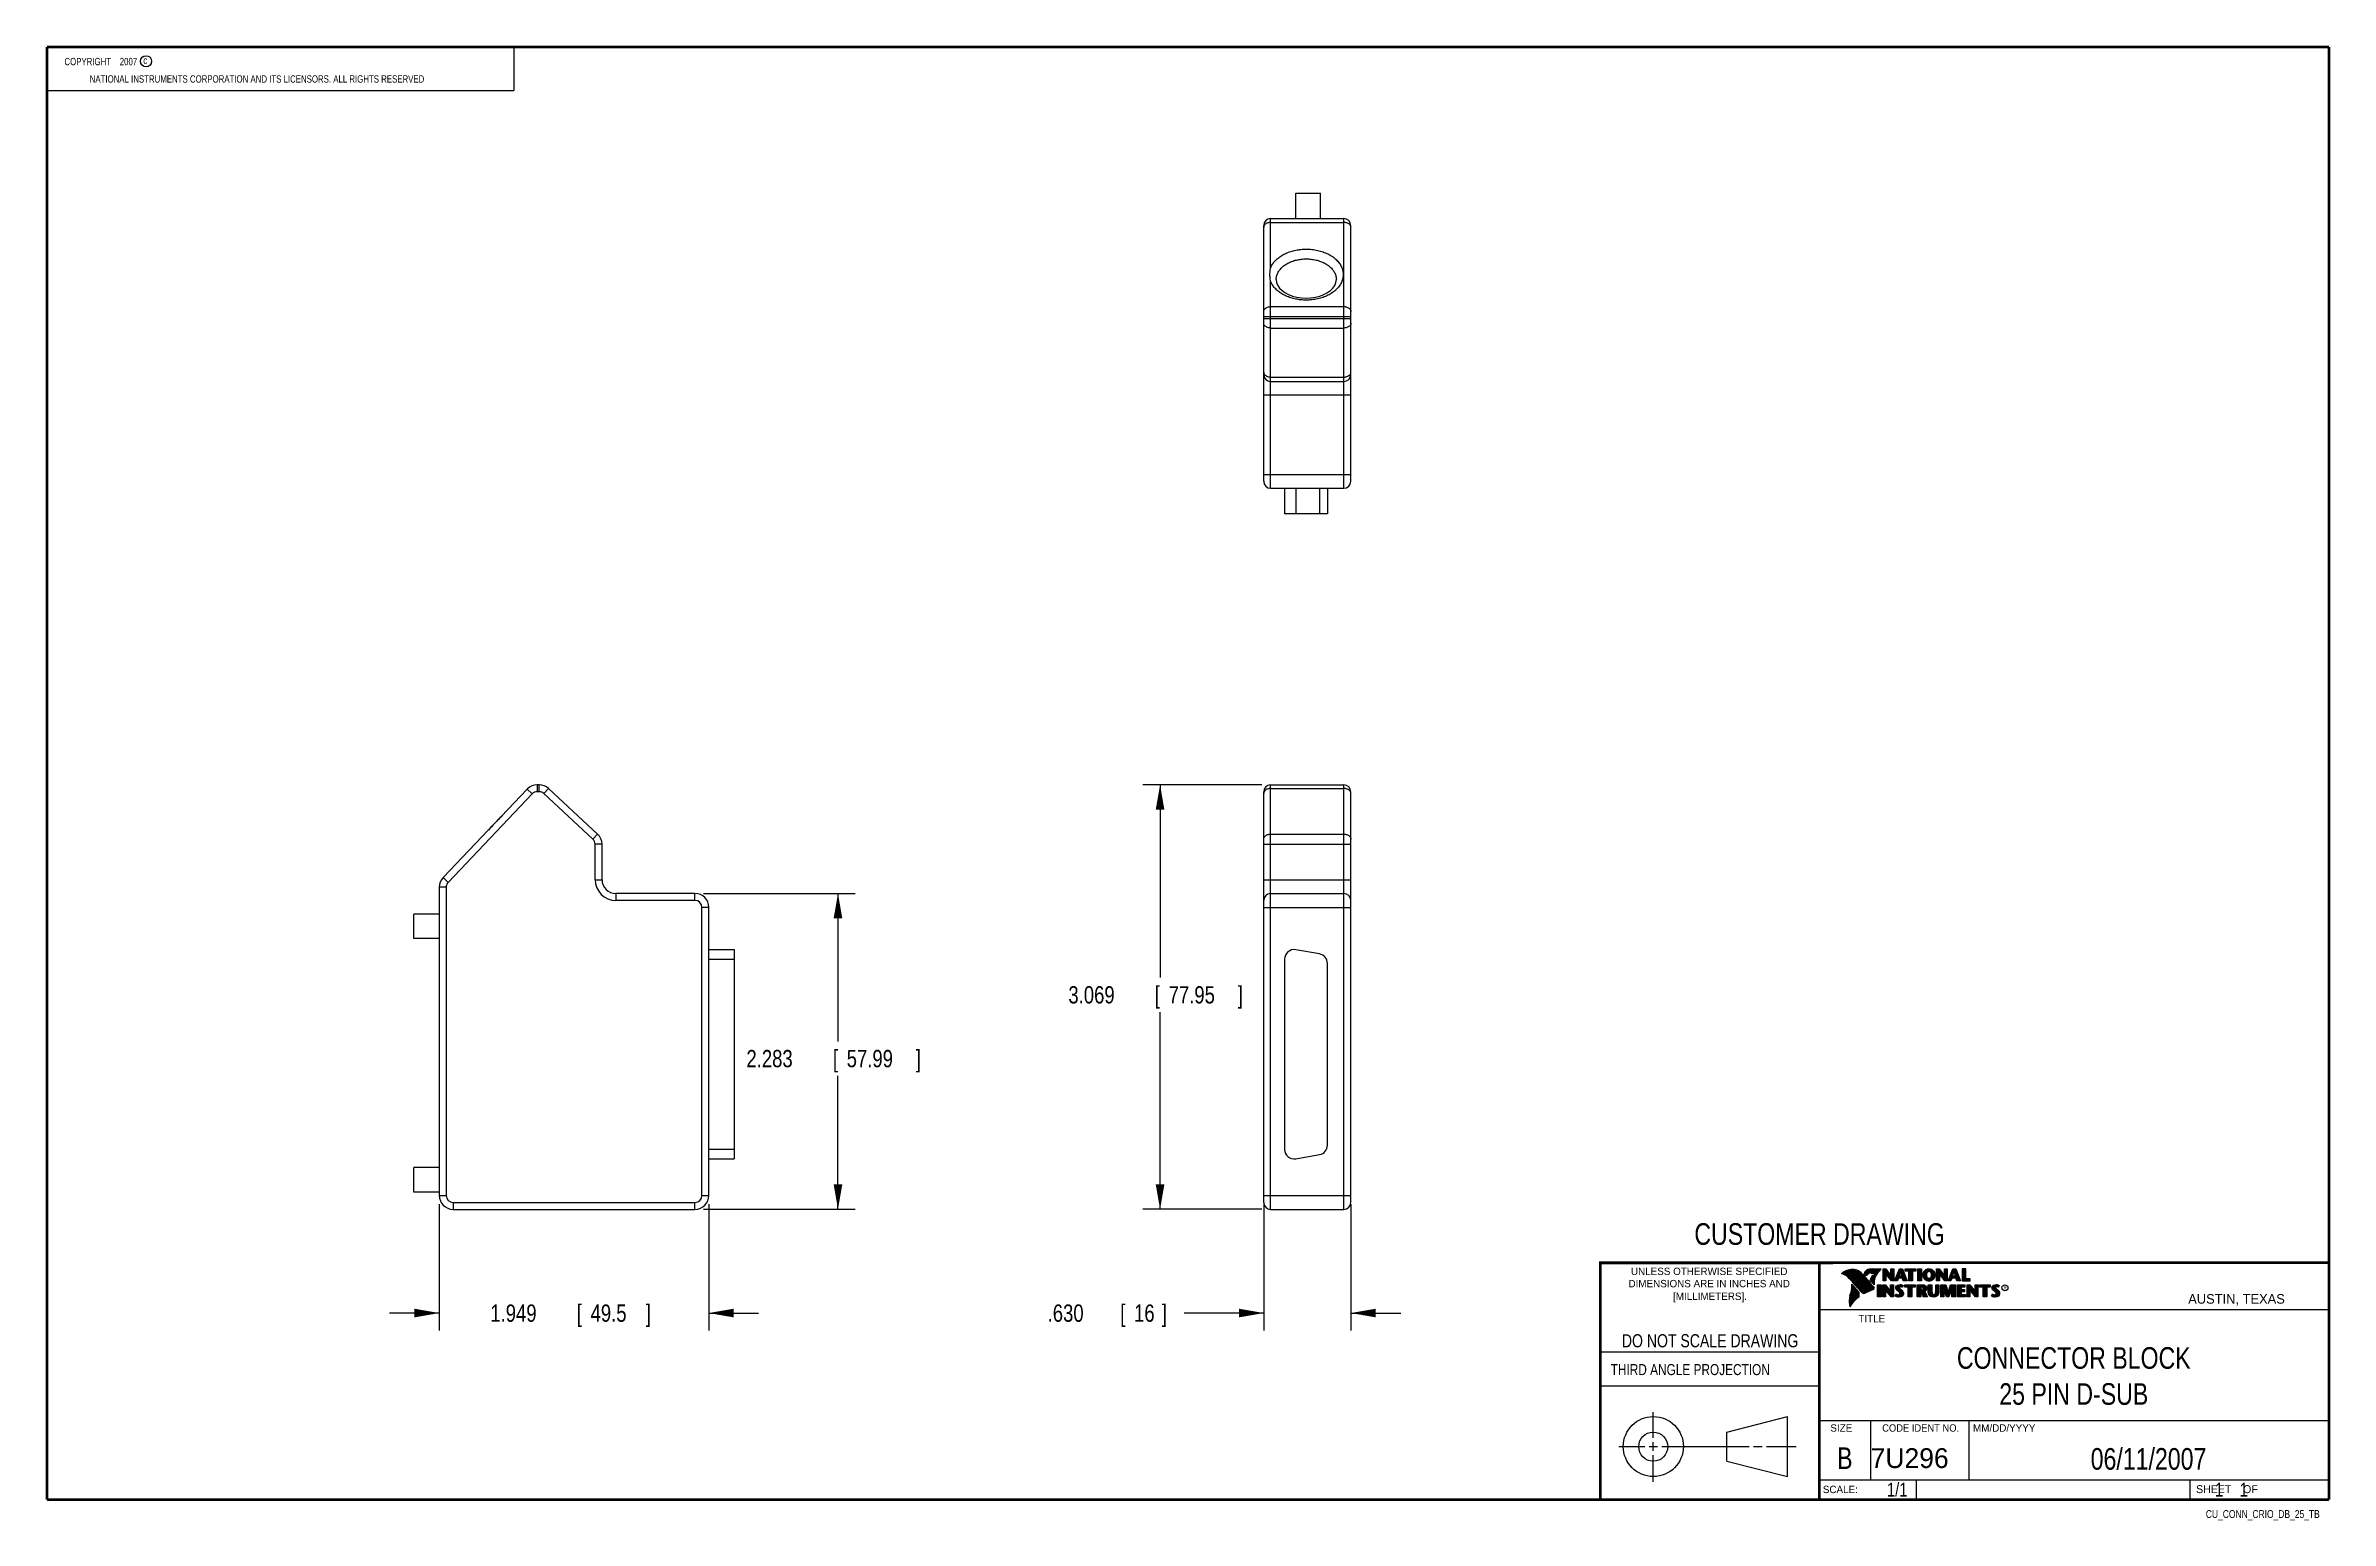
# Model space of a CAD drawing. Header units: inches. Extents: x 0.2 to 16.8, y 0.1 to 10.8.
import ezdxf
from ezdxf.enums import TextEntityAlignment as Align

# ---------------------------------------------------------------- set-up
doc = ezdxf.new("R2010")
doc.units = ezdxf.units.IN
doc.header["$LTSCALE"] = 0.935
doc.header["$MEASUREMENT"] = 0
doc.layers.get('0').update_dxf_attribs({"linetype": 'CONTINUOUS'})
doc.layers.add('DIMENSIONS', color=7, linetype='CONTINUOUS')
doc.styles.get("Standard").update_dxf_attribs({"font": 'txt', "width": 0.8})
doc.dimstyles.new('DIMSTYLE_1', dxfattribs={"dimtxt": 0.125, "dimasz": 0.18, "dimexe": 0.18, "dimexo": 0.0625, "dimgap": 0.09, "dimtad": 0, "dimtih": 1, "dimtoh": 1, "dimdec": 3, "dimzin": 4, "dimdsep": 46, "dimtxsty": 'STANDARD', "dimblk": '_FILLED', "dimblk1": '_FILLED', "dimblk2": '_FILLED', "dimcen": 0.09, "dimadec": 0, "dimazin": 0, "dimtp": 0.01, "dimtm": 0.01, "dimtfac": 1, "dimtdec": 3, "dimtofl": 0, "dimtmove": 0, "dimatfit": 3, "dimldrblk": '_FILLED', "dimfxl": 1, "dimtolj": 1, "dimtzin": 4, "dimarcsym": 0})

msp = doc.modelspace()

# ---------------------------------------------------------------- texts
at = {"color": 2, "linetype": 'CONTINUOUS', "width": 0.8}
for s, height, p in [('c', 0.053, (0.946, 10.6363)), ('NATIONAL INSTRUMENTS CORPORATION AND ITS LICENSORS. ALL RIGHTS RESERVED', 0.053, (0.5583, 10.5016)), ('THIRD ANGLE PROJECTION', 0.08, (11.5564, 1.1584))]:
    msp.add_text(s, height=height, dxfattribs=at).set_placement(p)
at = {"color": 7, "linetype": 'CONTINUOUS', "width": 0.8}
for s, height, p in [('CUSTOMER DRAWING', 0.15625, (13.0668, 2.1001)), ('DO NOT SCALE DRAWING', 0.095, (12.2754, 1.3592)), ('B', 0.1562, (13.2497, 0.4798))]:
    msp.add_text(s, height=height, dxfattribs=at).set_placement(p, align=Align.CENTER)
at = {"color": 2, "linetype": 'CONTINUOUS'}
for s, p in [('DIMENSIONS ARE IN INCHES AND', (12.2688, 1.7933)), ('UNLESS OTHERWISE SPECIFIED', (12.2688, 1.8819)), ('[MILLIMETERS].', (12.2746, 1.7015))]:
    msp.add_text(s, height=0.053254, dxfattribs=at).set_placement(p, align=Align.CENTER)
for s, height, p in [('R', 0.0217, (14.3971, 1.7782)), ('AUSTIN, TEXAS', 0.069617, (15.7327, 1.6745)), ('TITLE', 0.05325, (13.3474, 1.5397)), ('SIZE', 0.05325, (13.1451, 0.7494)), ('MM/DD/YYYY', 0.05325, (14.1765, 0.7494)), ('SCALE:', 0.05325, (13.0904, 0.3053)), ('SHEET    OF', 0.057262, (15.7892, 0.3052))]:
    msp.add_text(s, height=height, dxfattribs=at).set_placement(p)
at = {"color": 2, "linetype": 'CONTINUOUS', "width": 0.95}
msp.add_text('CODE IDENT NO.', height=0.053254, dxfattribs=at).set_placement((13.7978, 0.7494), align=Align.CENTER)
at = {"color": 7, "linetype": 'CONTINUOUS'}
msp.add_text('7U296', height=0.14316, dxfattribs=at).set_placement((13.4363, 0.4866))
at = {"color": 7, "linetype": 'CONTINUOUS', "width": 0.8}
msp.add_text('1/1', height=0.1, dxfattribs=at).set_placement((13.7025, 0.2805), align=Align.RIGHT)
at = {"color": 2, "linetype": 'CONTINUOUS', "width": 0.8}
msp.add_text('CU_CONN_CRIO_DB_25_TB', height=0.057262, dxfattribs=at).set_placement((16.6837, 0.1254), align=Align.RIGHT)
at = {"color": 2, "linetype": 'CONTINUOUS', "insert": (0.3125, 10.6805), "char_height": 0.053, "width": 0.8904, "attachment_point": 1}
msp.add_mtext('    COPYRIGHT    2007', dxfattribs=at)
at = {"color": 7, "linetype": 'CONTINUOUS'}
for s, insert, char_height, width, attachment_point in [('CONNECTOR BLOCK\\P25 PIN D-SUB', (14.9051, 1.3603), 0.15625, 1.875, 2), ('06/11/2007 ', (15.4455, 0.6307), 0.15625, 1.375, 2), ('    1    1', (15.8075, 0.3805), 0.1, 0.8, 1)]:
    msp.add_mtext(s, dxfattribs=dict(at, insert=insert, char_height=char_height, width=width, attachment_point=attachment_point))

# ---------------------------------------------------------------- blocks, each defined once
blk = doc.blocks.new('_FILLED')
at = {"color": 0, "linetype": 'BYBLOCK'}
blk.add_solid([(0, 0), (-1, 0.174), (-1, -0.174)], dxfattribs=at)
blk = doc.blocks.new('*D0')
at = {"layer": 'DIMENSIONS', "color": 2, "linetype": 'CONTINUOUS'}
for p, q in [((3.086, 2.394), (3.086, 1.482)), ((5.035, 2.394), (5.035, 1.482)), ((3.086, 1.607), (2.726, 1.607)), ((5.035, 1.607), (5.395, 1.607))]:
    blk.add_line(p, q, dxfattribs=at)
at = {"layer": 'DIMENSIONS', "color": 2, "linetype": 'CONTINUOUS', "xscale": 0.18, "yscale": 0.18, "zscale": 0.18}
blk.add_blockref('_FILLED', (3.086, 1.607), dxfattribs=at)
at = {"layer": 'DIMENSIONS', "color": 2, "linetype": 'CONTINUOUS', "xscale": 0.18, "yscale": 0.18, "zscale": 0.18, "rotation": 180}
blk.add_blockref('_FILLED', (5.035, 1.607), dxfattribs=at)
at = {"layer": 'DIMENSIONS', "color": 2, "linetype": 'CONTINUOUS', "width": 0.8}
for s, p in [('1.949', (3.455, 1.544)), ('[', (4.08, 1.544)), ('49.5', (4.18, 1.544)), (']', (4.58, 1.544))]:
    blk.add_text(s, height=0.125, dxfattribs=at).set_placement(p)
blk = doc.blocks.new('*D1')
at = {"layer": 'DIMENSIONS', "color": 2, "linetype": 'CONTINUOUS'}
for p, q in [((4.997, 4.64), (6.094, 4.64)), ((5.969, 4.64), (5.969, 3.571)), ((5.969, 2.357), (5.969, 3.321)), ((4.997, 2.357), (6.094, 2.357))]:
    blk.add_line(p, q, dxfattribs=at)
at = {"layer": 'DIMENSIONS', "color": 2, "linetype": 'CONTINUOUS', "xscale": 0.18, "yscale": 0.18, "zscale": 0.18}
for p, rotation in [((5.969, 4.64), 90), ((5.969, 2.357), 270)]:
    blk.add_blockref('_FILLED', p, dxfattribs=dict(at, rotation=rotation))
at = {"layer": 'DIMENSIONS', "color": 2, "linetype": 'CONTINUOUS', "width": 0.8}
for s, p in [('2.283', (5.307, 3.384)), ('[', (5.932, 3.384)), ('57.99', (6.032, 3.384)), (']', (6.532, 3.384))]:
    blk.add_text(s, height=0.125, dxfattribs=at).set_placement(p)
blk = doc.blocks.new('*D2')
at = {"layer": 'DIMENSIONS', "color": 2, "linetype": 'CONTINUOUS'}
for p, q in [((9.035, 5.426), (8.173, 5.426)), ((8.298, 5.426), (8.298, 4.032)), ((8.298, 2.357), (8.298, 3.782)), ((9.035, 2.357), (8.173, 2.357))]:
    blk.add_line(p, q, dxfattribs=at)
at = {"layer": 'DIMENSIONS', "color": 2, "linetype": 'CONTINUOUS', "xscale": 0.18, "yscale": 0.18, "zscale": 0.18}
for p, rotation in [((8.298, 5.426), 90), ((8.298, 2.357), 270)]:
    blk.add_blockref('_FILLED', p, dxfattribs=dict(at, rotation=rotation))
at = {"layer": 'DIMENSIONS', "color": 2, "linetype": 'CONTINUOUS', "width": 0.8}
for s, p in [('3.069', (7.635, 3.845)), ('[', (8.26, 3.845)), ('77.95', (8.36, 3.845)), (']', (8.86, 3.845))]:
    blk.add_text(s, height=0.125, dxfattribs=at).set_placement(p)
blk = doc.blocks.new('*D3')
at = {"layer": 'DIMENSIONS', "color": 2, "linetype": 'CONTINUOUS'}
for p, q in [((9.048, 2.394), (9.048, 1.482)), ((9.678, 2.394), (9.678, 1.482)), ((9.048, 1.607), (8.473, 1.607)), ((9.678, 1.607), (10.038, 1.607))]:
    blk.add_line(p, q, dxfattribs=at)
at = {"layer": 'DIMENSIONS', "color": 2, "linetype": 'CONTINUOUS', "xscale": 0.18, "yscale": 0.18, "zscale": 0.18}
blk.add_blockref('_FILLED', (9.048, 1.607), dxfattribs=at)
at = {"layer": 'DIMENSIONS', "color": 2, "linetype": 'CONTINUOUS', "xscale": 0.18, "yscale": 0.18, "zscale": 0.18, "rotation": 180}
blk.add_blockref('_FILLED', (9.678, 1.607), dxfattribs=at)
at = {"layer": 'DIMENSIONS', "color": 2, "linetype": 'CONTINUOUS', "width": 0.8}
for s, p in [('.630', (7.485, 1.544)), ('[', (8.01, 1.544)), ('16', (8.11, 1.544)), (']', (8.31, 1.544))]:
    blk.add_text(s, height=0.125, dxfattribs=at).set_placement(p)

# ---------------------------------------------------------------- dimensions: what is measured, and where the dimension line sits
at = {"layer": 'DIMENSIONS', "color": 2, "linetype": 'CONTINUOUS'}
for base, p1, p2, picture, middle in [((8.2976, 5.4257), (9.0351, 2.3567), (9.0351, 5.4257), '*D2', (8.2976, 3.9073)), ((5.9695, 4.6397), (4.9975, 2.3567), (4.9975, 4.6397), '*D1', (5.9695, 3.4464))]:
    dim = msp.add_linear_dim(base=base, p1=p1, p2=p2, angle=90, dimstyle='DIMSTYLE_1', dxfattribs=at)
    dim.commit()
    dim.dimension.update_dxf_attribs({"geometry": picture, "text_midpoint": middle, "dimtype": 160})
for base, p1, p2, picture, middle in [((5.035, 1.6067), (3.086, 2.3942), (5.035, 2.3942), '*D0', (4.0676, 1.6067)), ((9.6776, 1.6067), (9.0476, 2.3942), (9.6776, 2.3942), '*D3', (7.9477, 1.6067))]:
    dim = msp.add_linear_dim(base=base, p1=p1, p2=p2, dimstyle='DIMSTYLE_1', dxfattribs=at)
    dim.commit()
    dim.dimension.update_dxf_attribs({"geometry": picture, "text_midpoint": middle, "dimtype": 160})

# ---------------------------------------------------------------- linework, layer by layer
at = {"color": 2, "linetype": 'CONTINUOUS'}
for p, q in [((0.25, 10.7586), (3.625, 10.7586)), ((0.25, 10.7586), (0.25, 10.4456)), ((3.625, 10.7586), (3.625, 10.4456)), ((0.25, 10.4456), (3.625, 10.4456)), ((13.0652, 1.9695), (16.745, 1.9695)), ((13.0652, 1.9695), (13.0652, 0.2605)), ((13.2311, 1.8934), (13.2311, 1.8949)), ((13.2347, 1.8921), (13.2347, 1.8972)), ((13.2382, 1.8907), (13.2382, 1.8994)), ((13.2418, 1.8892), (13.2418, 1.9015)), ((13.2453, 1.8876), (13.2453, 1.9035)), ((13.2489, 1.8858), (13.2489, 1.9054)), ((13.2524, 1.8839), (13.2524, 1.9069)), ((13.256, 1.8818), (13.256, 1.9084)), ((13.2596, 1.8796), (13.2596, 1.9098)), ((13.2631, 1.8772), (13.2631, 1.9111)), ((13.2667, 1.8747), (13.2667, 1.9124)), ((13.2702, 1.872), (13.2702, 1.9135)), ((13.2738, 1.869), (13.2738, 1.9146)), ((13.2773, 1.8658), (13.2773, 1.9155)), ((13.2809, 1.8624), (13.2809, 1.9164)), ((13.2844, 1.8587), (13.2844, 1.9173)), ((13.288, 1.8549), (13.288, 1.9181)), ((13.2915, 1.851), (13.2915, 1.9188)), ((13.2951, 1.8471), (13.2951, 1.9194)), ((13.2987, 1.8431), (13.2987, 1.9198)), ((13.3022, 1.8391), (13.3022, 1.92)), ((13.3058, 1.8351), (13.3058, 1.9201)), ((13.3093, 1.8311), (13.3093, 1.9201)), ((13.3129, 1.827), (13.3129, 1.9199)), ((13.3164, 1.8229), (13.3164, 1.9196)), ((13.32, 1.8188), (13.32, 1.9192)), ((13.3235, 1.8146), (13.3235, 1.9186)), ((13.3271, 1.8104), (13.3271, 1.9179)), ((13.3306, 1.8062), (13.3306, 1.9172)), ((13.3342, 1.802), (13.3342, 1.9163)), ((13.3378, 1.7978), (13.3378, 1.9151)), ((13.3413, 1.7937), (13.3413, 1.9138)), ((13.3449, 1.7897), (13.3449, 1.9122)), ((13.3484, 1.7856), (13.3484, 1.9103)), ((13.352, 1.7817), (13.352, 1.9081)), ((13.3555, 1.7778), (13.3555, 1.9055)), ((13.3591, 1.7739), (13.3591, 1.9026)), ((13.3626, 1.7701), (13.3626, 1.8991)), ((13.3662, 1.7663), (13.3662, 1.8952)), ((13.3697, 1.7625), (13.3697, 1.8915)), ((13.3733, 1.7588), (13.3733, 1.8878)), ((13.3769, 1.7556), (13.3769, 1.8841)), ((13.3804, 1.7529), (13.3804, 1.8803)), ((13.384, 1.7512), (13.384, 1.8766)), ((13.3875, 1.7509), (13.3875, 1.8728)), ((13.4022, 1.878), (13.3901, 1.8922)), ((13.3911, 1.7518), (13.3911, 1.8691)), ((13.4029, 1.881), (13.3927, 1.893)), ((13.3946, 1.8908), (13.3946, 1.8999)), ((13.3946, 1.7533), (13.3946, 1.8653)), ((13.3982, 1.8866), (13.3982, 1.9062)), ((13.3982, 1.7548), (13.3982, 1.8615)), ((13.4017, 1.8824), (13.4017, 1.9101)), ((13.4017, 1.7563), (13.4017, 1.8574)), ((13.4053, 1.8823), (13.4053, 1.9129)), ((13.4053, 1.7578), (13.4053, 1.8531)), ((13.4088, 1.8844), (13.4088, 1.915)), ((13.4088, 1.7593), (13.4088, 1.8488)), ((13.4124, 1.887), (13.4124, 1.9167)), ((13.4124, 1.7609), (13.4124, 1.8445)), ((13.4159, 1.89), (13.4159, 1.9182)), ((13.4159, 1.7625), (13.4159, 1.8402)), ((13.4195, 1.8937), (13.4195, 1.9193)), ((13.4195, 1.7641), (13.4195, 1.8359)), ((13.4231, 1.8964), (13.4231, 1.9203)), ((13.4231, 1.7657), (13.4231, 1.8316)), ((13.4266, 1.8982), (13.4266, 1.9209)), ((13.4266, 1.7674), (13.4266, 1.8273)), ((13.4302, 1.8995), (13.4302, 1.9214)), ((13.4302, 1.7691), (13.4302, 1.823)), ((13.4414, 1.8328), (13.4319, 1.8437)), ((13.4337, 1.8997), (13.4337, 1.922)), ((13.4337, 1.7708), (13.4337, 1.8187)), ((13.4433, 1.8344), (13.4349, 1.844)), ((13.4373, 1.8991), (13.4373, 1.9224)), ((13.4373, 1.8413), (13.4373, 1.8491)), ((13.4408, 1.898), (13.4408, 1.9228)), ((13.4408, 1.8372), (13.4408, 1.8572)), ((13.4444, 1.8972), (13.4444, 1.9231)), ((13.4444, 1.8331), (13.4444, 1.8665)), ((13.4479, 1.8969), (13.4479, 1.9234)), ((13.4479, 1.8288), (13.4479, 1.873)), ((13.4515, 1.8966), (13.4515, 1.9236)), ((13.4515, 1.8247), (13.4515, 1.8764)), ((13.4529, 1.9261), (13.5132, 1.9271)), ((13.453, 1.9236), (13.5067, 1.9245)), ((13.455, 1.8965), (13.455, 1.9237)), ((13.455, 1.8207), (13.455, 1.878)), ((13.4586, 1.8964), (13.4586, 1.9237)), ((13.4586, 1.8303), (13.4586, 1.879)), ((13.4622, 1.8957), (13.4622, 1.9238)), ((13.4622, 1.8535), (13.4622, 1.8795)), ((13.4657, 1.8935), (13.4657, 1.9238)), ((13.4657, 1.8636), (13.4657, 1.8798)), ((13.4693, 1.872), (13.4693, 1.9239)), ((13.4728, 1.8794), (13.4728, 1.9239)), ((13.4764, 1.8859), (13.4764, 1.924)), ((13.4799, 1.8919), (13.4799, 1.924)), ((13.4835, 1.8973), (13.4835, 1.9241)), ((13.487, 1.9023), (13.487, 1.9242)), ((13.4906, 1.9069), (13.4906, 1.9242)), ((13.4941, 1.9112), (13.4941, 1.9243)), ((13.4977, 1.9153), (13.4977, 1.9243)), ((13.5013, 1.9191), (13.5013, 1.9244)), ((13.5261, 1.9263), (13.5451, 1.9263)), ((13.5261, 1.839), (13.5261, 1.9263)), ((13.5466, 1.839), (13.5261, 1.839)), ((13.5286, 1.9237), (13.5439, 1.9237)), ((13.5286, 1.8415), (13.5286, 1.9237)), ((13.5441, 1.8415), (13.5286, 1.8415)), ((13.5332, 1.8415), (13.5332, 1.9237)), ((13.5367, 1.8415), (13.5367, 1.9237)), ((13.5402, 1.8415), (13.5402, 1.9237)), ((13.5441, 1.8976), (13.5437, 1.9237)), ((13.5439, 1.9237), (13.5854, 1.869)), ((13.5873, 1.8415), (13.5441, 1.8976)), ((13.5441, 1.8976), (13.5441, 1.8415)), ((13.5451, 1.9263), (13.5829, 1.8765)), ((13.586, 1.839), (13.5466, 1.8902)), ((13.5466, 1.8902), (13.5466, 1.839)), ((13.5471, 1.8936), (13.5471, 1.9194)), ((13.5506, 1.8891), (13.5506, 1.9149)), ((13.5541, 1.8846), (13.5541, 1.9103)), ((13.5576, 1.8801), (13.5576, 1.9057)), ((13.561, 1.8756), (13.561, 1.9011)), ((13.5645, 1.8711), (13.5645, 1.8965)), ((13.568, 1.8665), (13.568, 1.8919)), ((13.5715, 1.862), (13.5715, 1.8874)), ((13.575, 1.8575), (13.575, 1.8828)), ((13.5784, 1.853), (13.5784, 1.8782)), ((13.5819, 1.8485), (13.5819, 1.8736)), ((13.5829, 1.9263), (13.6036, 1.9263)), ((13.5829, 1.8765), (13.5829, 1.9263)), ((13.5854, 1.9237), (13.6011, 1.9237)), ((13.5854, 1.869), (13.5854, 1.9237)), ((13.5854, 1.844), (13.5854, 1.869)), ((13.6036, 1.839), (13.586, 1.839)), ((13.6011, 1.8415), (13.5873, 1.8415)), ((13.5889, 1.8415), (13.5889, 1.9237)), ((13.5923, 1.8415), (13.5923, 1.9237)), ((13.5958, 1.8415), (13.5958, 1.9237)), ((13.5993, 1.8415), (13.5993, 1.9237)), ((13.6011, 1.9237), (13.6011, 1.8415)), ((13.6036, 1.9263), (13.6036, 1.839)), ((13.6088, 1.839), (13.6444, 1.9262)), ((13.6294, 1.839), (13.6088, 1.839)), ((13.6125, 1.8415), (13.6461, 1.9237)), ((13.6277, 1.8415), (13.6125, 1.8415)), ((13.6167, 1.8415), (13.6167, 1.8516)), ((13.6201, 1.8415), (13.6201, 1.8601)), ((13.6236, 1.8415), (13.6236, 1.8686)), ((13.6271, 1.8415), (13.6271, 1.8771)), ((13.6361, 1.8623), (13.6277, 1.8415)), ((13.6378, 1.8598), (13.6294, 1.839)), ((13.6306, 1.8486), (13.6306, 1.8857)), ((13.634, 1.8573), (13.634, 1.8942)), ((13.6665, 1.8623), (13.6361, 1.8623)), ((13.6375, 1.8623), (13.6375, 1.9027)), ((13.6647, 1.8598), (13.6378, 1.8598)), ((13.6388, 1.8711), (13.65, 1.9073)), ((13.6639, 1.8711), (13.6388, 1.8711)), ((13.641, 1.8781), (13.641, 1.9112)), ((13.641, 1.8623), (13.641, 1.8711)), ((13.6423, 1.8736), (13.6519, 1.9048)), ((13.6606, 1.8736), (13.6423, 1.8736)), ((13.6444, 1.9262), (13.6664, 1.9262)), ((13.6445, 1.8893), (13.6445, 1.9197)), ((13.6445, 1.8623), (13.6445, 1.8711)), ((13.6461, 1.9237), (13.6647, 1.9237)), ((13.6479, 1.9006), (13.6479, 1.9237)), ((13.6479, 1.8623), (13.6479, 1.8711)), ((13.65, 1.9073), (13.6541, 1.9073)), ((13.6514, 1.9073), (13.6514, 1.9237)), ((13.6514, 1.8623), (13.6514, 1.8711)), ((13.6519, 1.9048), (13.6521, 1.9048)), ((13.6521, 1.9048), (13.6606, 1.8736)), ((13.6541, 1.9073), (13.6639, 1.8711)), ((13.6549, 1.9043), (13.6549, 1.9237)), ((13.6549, 1.8623), (13.6549, 1.8711)), ((13.6584, 1.8915), (13.6584, 1.9237)), ((13.6584, 1.8623), (13.6584, 1.8711)), ((13.6618, 1.8787), (13.6618, 1.9237)), ((13.6618, 1.8623), (13.6618, 1.8711)), ((13.6647, 1.9237), (13.6959, 1.8415)), ((13.6717, 1.839), (13.6647, 1.8598)), ((13.6653, 1.8623), (13.6653, 1.922)), ((13.6664, 1.9262), (13.6995, 1.839)), ((13.6735, 1.8415), (13.6665, 1.8623)), ((13.6688, 1.8555), (13.6688, 1.9128)), ((13.6995, 1.839), (13.6717, 1.839)), ((13.6723, 1.8452), (13.6723, 1.9037)), ((13.6959, 1.8415), (13.6735, 1.8415)), ((13.6757, 1.8415), (13.6757, 1.8945)), ((13.6792, 1.8415), (13.6792, 1.8854)), ((13.6827, 1.8415), (13.6827, 1.8762)), ((13.6862, 1.8415), (13.6862, 1.8671)), ((13.6866, 1.9262), (13.7634, 1.9262)), ((13.6866, 1.9099), (13.6866, 1.9262)), ((13.7118, 1.9099), (13.6866, 1.9099)), ((13.6891, 1.9237), (13.7609, 1.9237)), ((13.6891, 1.9125), (13.6891, 1.9237)), ((13.7143, 1.9125), (13.6891, 1.9125)), ((13.6896, 1.8415), (13.6896, 1.8579)), ((13.6931, 1.9125), (13.6931, 1.9237)), ((13.6931, 1.8415), (13.6931, 1.8488)), ((13.6966, 1.9125), (13.6966, 1.9237)), ((13.7001, 1.9125), (13.7001, 1.9237)), ((13.7035, 1.9125), (13.7035, 1.9237)), ((13.707, 1.9125), (13.707, 1.9237)), ((13.7105, 1.9125), (13.7105, 1.9237)), ((13.7118, 1.839), (13.7118, 1.9099)), ((13.7382, 1.839), (13.7118, 1.839)), ((13.7143, 1.9125), (13.714, 1.9237)), ((13.7143, 1.8415), (13.7143, 1.9125)), ((13.7357, 1.8415), (13.7143, 1.8415)), ((13.7174, 1.8415), (13.7174, 1.9237)), ((13.7209, 1.8415), (13.7209, 1.9237)), ((13.7244, 1.8415), (13.7244, 1.9237)), ((13.7279, 1.8415), (13.7279, 1.9237)), ((13.7313, 1.8415), (13.7313, 1.9237)), ((13.7357, 1.9125), (13.7348, 1.9237)), ((13.7609, 1.9125), (13.7357, 1.9125)), ((13.7357, 1.9125), (13.7357, 1.8415)), ((13.7634, 1.9099), (13.7382, 1.9099)), ((13.7382, 1.9099), (13.7382, 1.839)), ((13.7383, 1.9125), (13.7383, 1.9237)), ((13.7418, 1.9125), (13.7418, 1.9237)), ((13.7452, 1.9125), (13.7452, 1.9237)), ((13.7487, 1.9125), (13.7487, 1.9237)), ((13.7522, 1.9125), (13.7522, 1.9237)), ((13.7557, 1.9125), (13.7557, 1.9237)), ((13.7591, 1.9125), (13.7591, 1.9237)), ((13.7609, 1.9237), (13.7609, 1.9125)), ((13.7634, 1.9262), (13.7634, 1.9099)), ((13.7768, 1.9262), (13.8031, 1.9262)), ((13.7768, 1.839), (13.7768, 1.9262)), ((13.8031, 1.839), (13.7768, 1.839)), ((13.7794, 1.9237), (13.8006, 1.9237)), ((13.7794, 1.8415), (13.7794, 1.9237)), ((13.8006, 1.8415), (13.7794, 1.8415)), ((13.7835, 1.8415), (13.7835, 1.9237)), ((13.787, 1.8415), (13.787, 1.9237)), ((13.7904, 1.8415), (13.7904, 1.9237)), ((13.7939, 1.8415), (13.7939, 1.9237)), ((13.7974, 1.8415), (13.7974, 1.9237)), ((13.8006, 1.9237), (13.8006, 1.8415)), ((13.8031, 1.9262), (13.8031, 1.839)), ((13.8154, 1.8853), (13.8155, 1.8871)), ((13.8154, 1.8834), (13.8154, 1.8853)), ((13.8154, 1.8816), (13.8154, 1.8834)), ((13.8155, 1.8797), (13.8154, 1.8816)), ((13.8155, 1.8871), (13.8157, 1.8889)), ((13.8157, 1.8779), (13.8155, 1.8797)), ((13.8157, 1.8889), (13.8159, 1.8907)), ((13.8159, 1.876), (13.8157, 1.8779)), ((13.8159, 1.8907), (13.8161, 1.8924)), ((13.8162, 1.8742), (13.8159, 1.876)), ((13.8161, 1.8924), (13.8165, 1.8941)), ((13.8166, 1.8724), (13.8162, 1.8742)), ((13.8165, 1.8941), (13.8169, 1.8958)), ((13.817, 1.8706), (13.8166, 1.8724)), ((13.8169, 1.8958), (13.8174, 1.8975)), ((13.8174, 1.8689), (13.817, 1.8706)), ((13.8174, 1.8975), (13.8179, 1.8991)), ((13.8179, 1.8672), (13.8174, 1.8689)), ((13.8179, 1.8991), (13.8185, 1.9006)), ((13.8179, 1.8852), (13.818, 1.8869)), ((13.8179, 1.8834), (13.8179, 1.8852)), ((13.818, 1.8817), (13.8179, 1.8834)), ((13.8185, 1.8655), (13.8179, 1.8672)), ((13.818, 1.8869), (13.8182, 1.8886)), ((13.8181, 1.8799), (13.818, 1.8817)), ((13.8182, 1.8781), (13.8181, 1.8799)), ((13.8182, 1.8886), (13.8184, 1.8903)), ((13.8184, 1.8764), (13.8182, 1.8781)), ((13.8184, 1.8903), (13.8186, 1.892)), ((13.8187, 1.8746), (13.8184, 1.8764)), ((13.8185, 1.9006), (13.8191, 1.9021)), ((13.8191, 1.8639), (13.8185, 1.8655)), ((13.8186, 1.892), (13.819, 1.8936)), ((13.8191, 1.8729), (13.8187, 1.8746)), ((13.819, 1.8936), (13.8193, 1.8952)), ((13.8191, 1.9021), (13.8198, 1.9036)), ((13.8194, 1.8712), (13.8191, 1.8729)), ((13.8198, 1.8623), (13.8191, 1.8639)), ((13.8193, 1.8952), (13.8198, 1.8967)), ((13.8199, 1.8696), (13.8194, 1.8712)), ((13.8198, 1.9036), (13.8206, 1.9051)), ((13.8198, 1.8967), (13.8203, 1.8982)), ((13.8205, 1.8607), (13.8198, 1.8623)), ((13.8204, 1.8679), (13.8199, 1.8696)), ((13.8203, 1.8982), (13.8208, 1.8997)), ((13.8209, 1.8664), (13.8204, 1.8679)), ((13.8213, 1.8592), (13.8205, 1.8607)), ((13.8206, 1.9051), (13.8214, 1.9065)), ((13.8208, 1.8997), (13.8214, 1.9011)), ((13.8209, 1.8664), (13.8208, 1.8997)), ((13.8215, 1.8648), (13.8209, 1.8664)), ((13.8221, 1.8578), (13.8213, 1.8592)), ((13.8214, 1.9065), (13.8223, 1.9079)), ((13.8214, 1.9011), (13.8221, 1.9025)), ((13.8221, 1.8633), (13.8215, 1.8648)), ((13.8221, 1.9025), (13.8228, 1.9038)), ((13.8228, 1.8619), (13.8221, 1.8633)), ((13.823, 1.8563), (13.8221, 1.8578)), ((13.8223, 1.9079), (13.8232, 1.9092)), ((13.8228, 1.9038), (13.8236, 1.9052)), ((13.8235, 1.8604), (13.8228, 1.8619)), ((13.8239, 1.855), (13.823, 1.8563)), ((13.8232, 1.9092), (13.8243, 1.9106)), ((13.8243, 1.8591), (13.8235, 1.8604)), ((13.8236, 1.9052), (13.8244, 1.9065)), ((13.8249, 1.8536), (13.8239, 1.855)), ((13.8243, 1.9106), (13.8253, 1.9119)), ((13.8243, 1.8591), (13.8244, 1.9065)), ((13.8251, 1.8577), (13.8243, 1.8591)), ((13.8244, 1.9065), (13.8253, 1.9077)), ((13.826, 1.8523), (13.8249, 1.8536)), ((13.826, 1.8564), (13.8251, 1.8577)), ((13.8253, 1.9119), (13.8265, 1.9132)), ((13.8253, 1.9077), (13.8262, 1.909)), ((13.8269, 1.8552), (13.826, 1.8564)), ((13.8271, 1.8511), (13.826, 1.8523)), ((13.8262, 1.909), (13.8273, 1.9102)), ((13.8265, 1.9132), (13.8276, 1.9144)), ((13.8279, 1.854), (13.8269, 1.8552)), ((13.8282, 1.8499), (13.8271, 1.8511)), ((13.8273, 1.9102), (13.8283, 1.9114)), ((13.8276, 1.9144), (13.8288, 1.9156)), ((13.8279, 1.854), (13.8283, 1.9114)), ((13.8289, 1.8528), (13.8279, 1.854)), ((13.8294, 1.8487), (13.8282, 1.8499)), ((13.8283, 1.9114), (13.8294, 1.9126)), ((13.8288, 1.9156), (13.8301, 1.9167)), ((13.83, 1.8517), (13.8289, 1.8528)), ((13.8294, 1.9126), (13.8306, 1.9137)), ((13.8306, 1.8476), (13.8294, 1.8487)), ((13.8311, 1.8506), (13.83, 1.8517)), ((13.8301, 1.9167), (13.8314, 1.9178)), ((13.8306, 1.9137), (13.8318, 1.9148)), ((13.8319, 1.8466), (13.8306, 1.8476)), ((13.8311, 1.8506), (13.8318, 1.9148)), ((13.8323, 1.8496), (13.8311, 1.8506)), ((13.8314, 1.9178), (13.8327, 1.9188)), ((13.8318, 1.9148), (13.833, 1.9158)), ((13.8332, 1.8456), (13.8319, 1.8466)), ((13.8335, 1.8486), (13.8323, 1.8496)), ((13.8327, 1.9188), (13.834, 1.9198)), ((13.833, 1.9158), (13.8342, 1.9168)), ((13.8346, 1.8447), (13.8332, 1.8456)), ((13.8347, 1.8477), (13.8335, 1.8486)), ((13.834, 1.9198), (13.8354, 1.9207)), ((13.8342, 1.9168), (13.8355, 1.9177)), ((13.836, 1.8438), (13.8346, 1.8447)), ((13.8347, 1.8477), (13.8355, 1.9177)), ((13.836, 1.8468), (13.8347, 1.8477)), ((13.8354, 1.9207), (13.8368, 1.9215)), ((13.8355, 1.9177), (13.8368, 1.9185)), ((13.8373, 1.846), (13.836, 1.8468)), ((13.8374, 1.843), (13.836, 1.8438)), ((13.8368, 1.9215), (13.8382, 1.9223)), ((13.8368, 1.9185), (13.8381, 1.9193)), ((13.8386, 1.8452), (13.8373, 1.846)), ((13.839, 1.8423), (13.8374, 1.843)), ((13.8381, 1.9193), (13.8394, 1.92)), ((13.8386, 1.8452), (13.8381, 1.9193)), ((13.8382, 1.9223), (13.8397, 1.923)), ((13.84, 1.8445), (13.8386, 1.8452)), ((13.8405, 1.8416), (13.839, 1.8423)), ((13.8394, 1.92), (13.8408, 1.9207)), ((13.8397, 1.923), (13.8412, 1.9237)), ((13.8397, 1.8857), (13.8398, 1.8868)), ((13.8397, 1.8845), (13.8397, 1.8857)), ((13.8397, 1.8833), (13.8397, 1.8845)), ((13.8397, 1.8821), (13.8397, 1.8833)), ((13.8397, 1.8809), (13.8397, 1.8821)), ((13.8398, 1.8796), (13.8397, 1.8809)), ((13.8398, 1.8868), (13.8399, 1.888)), ((13.8399, 1.8784), (13.8398, 1.8796)), ((13.8399, 1.888), (13.84, 1.8891)), ((13.84, 1.8773), (13.8399, 1.8784)), ((13.84, 1.8891), (13.8401, 1.8902)), ((13.8401, 1.8761), (13.84, 1.8773)), ((13.8415, 1.8439), (13.84, 1.8445)), ((13.8401, 1.8902), (13.8402, 1.8913)), ((13.8402, 1.8749), (13.8401, 1.8761)), ((13.8402, 1.8913), (13.8403, 1.8924)), ((13.8404, 1.8738), (13.8402, 1.8749)), ((13.8403, 1.8924), (13.8405, 1.8934)), ((13.8405, 1.8727), (13.8404, 1.8738)), ((13.8405, 1.8934), (13.8407, 1.8944)), ((13.8407, 1.8716), (13.8405, 1.8727)), ((13.8421, 1.8409), (13.8405, 1.8416)), ((13.8407, 1.8944), (13.8409, 1.8954)), ((13.841, 1.8706), (13.8407, 1.8716)), ((13.8408, 1.9207), (13.8422, 1.9213)), ((13.8409, 1.8954), (13.8411, 1.8963)), ((13.8412, 1.8696), (13.841, 1.8706)), ((13.8411, 1.8963), (13.8414, 1.8972)), ((13.8412, 1.9237), (13.8427, 1.9243)), ((13.8414, 1.8686), (13.8412, 1.8696)), ((13.8414, 1.8972), (13.8416, 1.8981)), ((13.8417, 1.8677), (13.8414, 1.8686)), ((13.8415, 1.8439), (13.8417, 1.8678)), ((13.843, 1.8433), (13.8415, 1.8439)), ((13.8416, 1.8981), (13.8419, 1.899)), ((13.842, 1.8667), (13.8417, 1.8677)), ((13.8419, 1.899), (13.8422, 1.8999)), ((13.842, 1.8991), (13.8422, 1.9213)), ((13.8423, 1.8658), (13.842, 1.8667)), ((13.8438, 1.8404), (13.8421, 1.8409)), ((13.8422, 1.9213), (13.8436, 1.9219)), ((13.8422, 1.8999), (13.8426, 1.9007)), ((13.8422, 1.8844), (13.8423, 1.8856)), ((13.8422, 1.8833), (13.8422, 1.8844)), ((13.8422, 1.8821), (13.8422, 1.8833)), ((13.8423, 1.8809), (13.8422, 1.8821)), ((13.8423, 1.8867), (13.8424, 1.8878)), ((13.8423, 1.8856), (13.8423, 1.8867)), ((13.8423, 1.8798), (13.8423, 1.8809)), ((13.8424, 1.8786), (13.8423, 1.8798)), ((13.8427, 1.865), (13.8423, 1.8658)), ((13.8424, 1.8878), (13.8425, 1.8889)), ((13.8425, 1.8775), (13.8424, 1.8786)), ((13.8425, 1.8889), (13.8426, 1.89)), ((13.8426, 1.8764), (13.8425, 1.8775)), ((13.8426, 1.9007), (13.843, 1.9016)), ((13.8426, 1.89), (13.8427, 1.891)), ((13.8427, 1.8753), (13.8426, 1.8764)), ((13.8427, 1.9243), (13.8443, 1.9248)), ((13.8427, 1.891), (13.8428, 1.892)), ((13.8429, 1.8742), (13.8427, 1.8753)), ((13.8431, 1.8641), (13.8427, 1.865)), ((13.8428, 1.892), (13.843, 1.893)), ((13.843, 1.8731), (13.8429, 1.8742)), ((13.843, 1.9016), (13.8434, 1.9024)), ((13.843, 1.893), (13.8432, 1.8939)), ((13.8432, 1.8721), (13.843, 1.8731)), ((13.8445, 1.8428), (13.843, 1.8433)), ((13.8434, 1.8633), (13.8431, 1.8641)), ((13.8432, 1.8939), (13.8434, 1.8948)), ((13.8434, 1.8712), (13.8432, 1.8721)), ((13.8434, 1.9024), (13.8438, 1.9032)), ((13.8434, 1.8948), (13.8436, 1.8957)), ((13.8436, 1.8702), (13.8434, 1.8712)), ((13.8439, 1.8625), (13.8434, 1.8633)), ((13.8436, 1.9219), (13.8451, 1.9224)), ((13.8436, 1.8957), (13.8438, 1.8965)), ((13.8439, 1.8693), (13.8436, 1.8702)), ((13.8438, 1.9032), (13.8443, 1.904)), ((13.8438, 1.8965), (13.844, 1.8974)), ((13.8455, 1.8399), (13.8438, 1.8404)), ((13.8441, 1.8684), (13.8439, 1.8693)), ((13.8443, 1.8617), (13.8439, 1.8625)), ((13.844, 1.8974), (13.8443, 1.8982)), ((13.8444, 1.8676), (13.8441, 1.8684)), ((13.8443, 1.9248), (13.8459, 1.9253)), ((13.8443, 1.904), (13.8447, 1.9047)), ((13.8443, 1.8982), (13.8446, 1.899)), ((13.8448, 1.8609), (13.8443, 1.8617)), ((13.8447, 1.8667), (13.8444, 1.8676)), ((13.8462, 1.8423), (13.8445, 1.8428)), ((13.8446, 1.899), (13.8449, 1.8997)), ((13.8447, 1.9047), (13.8453, 1.9055)), ((13.845, 1.8659), (13.8447, 1.8667)), ((13.8453, 1.8602), (13.8448, 1.8609)), ((13.8449, 1.8997), (13.8453, 1.9005)), ((13.8454, 1.8651), (13.845, 1.8659)), ((13.8451, 1.9224), (13.8466, 1.9229)), ((13.8453, 1.9055), (13.8451, 1.9224)), ((13.8453, 1.9055), (13.8458, 1.9062)), ((13.8453, 1.9005), (13.8456, 1.9012)), ((13.8458, 1.8595), (13.8453, 1.8602)), ((13.8457, 1.8644), (13.8454, 1.8651)), ((13.8473, 1.8395), (13.8455, 1.8399)), ((13.8456, 1.9012), (13.846, 1.902)), ((13.8461, 1.8637), (13.8457, 1.8644)), ((13.8458, 1.9062), (13.8464, 1.9068)), ((13.8464, 1.8588), (13.8458, 1.8595)), ((13.846, 1.8424), (13.8458, 1.8595)), ((13.8459, 1.9253), (13.8476, 1.9257)), ((13.846, 1.902), (13.8464, 1.9027)), ((13.8465, 1.863), (13.8461, 1.8637)), ((13.8478, 1.8419), (13.8462, 1.8423)), ((13.8464, 1.9068), (13.847, 1.9074)), ((13.8464, 1.9027), (13.8468, 1.9033)), ((13.847, 1.8581), (13.8464, 1.8588)), ((13.8469, 1.8623), (13.8465, 1.863)), ((13.8466, 1.9229), (13.8481, 1.9233)), ((13.8468, 1.9033), (13.8473, 1.9039)), ((13.8473, 1.8617), (13.8469, 1.8623)), ((13.847, 1.9074), (13.8477, 1.908)), ((13.8477, 1.8575), (13.847, 1.8581)), ((13.8473, 1.9039), (13.8478, 1.9045)), ((13.8478, 1.8611), (13.8473, 1.8617)), ((13.8491, 1.8391), (13.8473, 1.8395)), ((13.8476, 1.9257), (13.8492, 1.9261)), ((13.8477, 1.908), (13.8483, 1.9086)), ((13.8483, 1.857), (13.8477, 1.8575)), ((13.8478, 1.9045), (13.8482, 1.9051)), ((13.8483, 1.8605), (13.8478, 1.8611)), ((13.8495, 1.8416), (13.8478, 1.8419)), ((13.8481, 1.9233), (13.8497, 1.9236)), ((13.8482, 1.9051), (13.8488, 1.9056)), ((13.8483, 1.9086), (13.849, 1.9091)), ((13.8488, 1.8599), (13.8483, 1.8605)), ((13.849, 1.8564), (13.8483, 1.857)), ((13.8488, 1.9056), (13.8493, 1.9061)), ((13.8494, 1.8594), (13.8488, 1.8599)), ((13.849, 1.9091), (13.8497, 1.9095)), ((13.8498, 1.8559), (13.849, 1.8564)), ((13.8509, 1.8388), (13.8491, 1.8391)), ((13.8492, 1.9261), (13.8509, 1.9264)), ((13.8493, 1.9061), (13.8498, 1.9065)), ((13.8499, 1.8589), (13.8494, 1.8594)), ((13.8495, 1.9094), (13.8495, 1.9236)), ((13.8495, 1.8416), (13.8495, 1.8561)), ((13.8513, 1.8413), (13.8495, 1.8416)), ((13.8497, 1.9236), (13.8513, 1.9239)), ((13.8497, 1.9095), (13.8505, 1.9099)), ((13.8498, 1.9065), (13.8504, 1.9069)), ((13.8505, 1.8555), (13.8498, 1.8559)), ((13.8505, 1.8585), (13.8499, 1.8589)), ((13.8504, 1.9069), (13.851, 1.9073)), ((13.8505, 1.9099), (13.8512, 1.9103)), ((13.8511, 1.8581), (13.8505, 1.8585)), ((13.8513, 1.8551), (13.8505, 1.8555)), ((13.8509, 1.9264), (13.8527, 1.9266)), ((13.8528, 1.8386), (13.8509, 1.8388)), ((13.851, 1.9073), (13.8516, 1.9077)), ((13.8518, 1.8577), (13.8511, 1.8581)), ((13.8512, 1.9103), (13.852, 1.9106)), ((13.8513, 1.9239), (13.853, 1.9241)), ((13.8521, 1.8547), (13.8513, 1.8551)), ((13.853, 1.8411), (13.8513, 1.8413)), ((13.8516, 1.9077), (13.8523, 1.908)), ((13.8524, 1.8574), (13.8518, 1.8577)), ((13.852, 1.9106), (13.8528, 1.9109)), ((13.853, 1.8544), (13.8521, 1.8547)), ((13.8523, 1.908), (13.8529, 1.9083)), ((13.8531, 1.8571), (13.8524, 1.8574)), ((13.8527, 1.9266), (13.8544, 1.9268)), ((13.8528, 1.9109), (13.8536, 1.9111)), ((13.8547, 1.8384), (13.8528, 1.8386)), ((13.8529, 1.9083), (13.8536, 1.9085)), ((13.853, 1.9241), (13.8546, 1.9243)), ((13.853, 1.9109), (13.853, 1.9241)), ((13.8538, 1.8542), (13.853, 1.8544)), ((13.853, 1.8411), (13.853, 1.8544)), ((13.8548, 1.841), (13.853, 1.8411)), ((13.8538, 1.8568), (13.8531, 1.8571)), ((13.8536, 1.9111), (13.8545, 1.9113)), ((13.8536, 1.9085), (13.8543, 1.9087)), ((13.8545, 1.8566), (13.8538, 1.8568)), ((13.8547, 1.854), (13.8538, 1.8542)), ((13.8543, 1.9087), (13.855, 1.9089)), ((13.8544, 1.9268), (13.8561, 1.9269)), ((13.8545, 1.9113), (13.8553, 1.9115)), ((13.8552, 1.8564), (13.8545, 1.8566)), ((13.8546, 1.9243), (13.8563, 1.9244)), ((13.8556, 1.8538), (13.8547, 1.854)), ((13.8565, 1.8384), (13.8547, 1.8384)), ((13.8566, 1.8409), (13.8548, 1.841)), ((13.855, 1.9089), (13.8557, 1.909)), ((13.8559, 1.8563), (13.8552, 1.8564)), ((13.8553, 1.9115), (13.8562, 1.9116)), ((13.8565, 1.8537), (13.8556, 1.8538)), ((13.8557, 1.909), (13.8565, 1.9091)), ((13.8567, 1.8562), (13.8559, 1.8563)), ((13.8561, 1.9269), (13.8579, 1.927)), ((13.8562, 1.9116), (13.8571, 1.9117)), ((13.8563, 1.9244), (13.8579, 1.9245)), ((13.8565, 1.9116), (13.8565, 1.9244)), ((13.8565, 1.9091), (13.8572, 1.9092)), ((13.8574, 1.8537), (13.8565, 1.8537)), ((13.8565, 1.8409), (13.8565, 1.8537)), ((13.8584, 1.8383), (13.8565, 1.8384)), ((13.8584, 1.8408), (13.8566, 1.8409)), ((13.8574, 1.8562), (13.8567, 1.8562)), ((13.8571, 1.9117), (13.858, 1.9117)), ((13.8572, 1.9092), (13.858, 1.9092)), ((13.8582, 1.8562), (13.8574, 1.8562)), ((13.8583, 1.8537), (13.8574, 1.8537)), ((13.8579, 1.927), (13.8596, 1.927)), ((13.8579, 1.9245), (13.8596, 1.9244)), ((13.858, 1.9117), (13.8589, 1.9117)), ((13.858, 1.9092), (13.8587, 1.9091)), ((13.8589, 1.8563), (13.8582, 1.8562)), ((13.8592, 1.8537), (13.8583, 1.8537)), ((13.8601, 1.8409), (13.8584, 1.8408)), ((13.8602, 1.8384), (13.8584, 1.8383)), ((13.8587, 1.9091), (13.8595, 1.9091)), ((13.8589, 1.9117), (13.8598, 1.9116)), ((13.8597, 1.8564), (13.8589, 1.8563)), ((13.8601, 1.8539), (13.8592, 1.8537)), ((13.8595, 1.9091), (13.8602, 1.909)), ((13.8596, 1.927), (13.8614, 1.9269)), ((13.8596, 1.9244), (13.8612, 1.9243)), ((13.8605, 1.8565), (13.8597, 1.8564)), ((13.8598, 1.9116), (13.8607, 1.9114)), ((13.8599, 1.8409), (13.8601, 1.8539)), ((13.861, 1.854), (13.8601, 1.8539)), ((13.8618, 1.841), (13.8601, 1.8409)), ((13.8602, 1.909), (13.861, 1.9088)), ((13.862, 1.8384), (13.8602, 1.8384)), ((13.8612, 1.8567), (13.8605, 1.8565)), ((13.8607, 1.9114), (13.8616, 1.9113)), ((13.861, 1.9114), (13.8612, 1.9243)), ((13.861, 1.9088), (13.8617, 1.9086)), ((13.8619, 1.8542), (13.861, 1.854)), ((13.8612, 1.9243), (13.8628, 1.9242)), ((13.862, 1.8569), (13.8612, 1.8567)), ((13.8614, 1.9269), (13.8631, 1.9267)), ((13.8616, 1.9113), (13.8624, 1.911)), ((13.8617, 1.9086), (13.8624, 1.9084)), ((13.8635, 1.8411), (13.8618, 1.841)), ((13.8627, 1.8545), (13.8619, 1.8542)), ((13.8627, 1.8571), (13.862, 1.8569)), ((13.8638, 1.8386), (13.862, 1.8384)), ((13.8624, 1.911), (13.8632, 1.9108)), ((13.8624, 1.9084), (13.8631, 1.9081)), ((13.8634, 1.8574), (13.8627, 1.8571)), ((13.8636, 1.8547), (13.8627, 1.8545)), ((13.8628, 1.9242), (13.8644, 1.924)), ((13.8631, 1.9267), (13.8648, 1.9265)), ((13.8631, 1.9081), (13.8638, 1.9079)), ((13.8632, 1.9108), (13.864, 1.9105)), ((13.8641, 1.8577), (13.8634, 1.8574)), ((13.8634, 1.8411), (13.8636, 1.8547)), ((13.8652, 1.8413), (13.8635, 1.8411)), ((13.8644, 1.8551), (13.8636, 1.8547)), ((13.8638, 1.9079), (13.8645, 1.9076)), ((13.8656, 1.8388), (13.8638, 1.8386)), ((13.864, 1.9105), (13.8648, 1.9102)), ((13.8647, 1.858), (13.8641, 1.8577)), ((13.8643, 1.9104), (13.8644, 1.924)), ((13.8644, 1.924), (13.8661, 1.9237)), ((13.8652, 1.8554), (13.8644, 1.8551)), ((13.8645, 1.9076), (13.8651, 1.9072)), ((13.8653, 1.8584), (13.8647, 1.858)), ((13.8648, 1.9265), (13.8665, 1.9262)), ((13.8648, 1.9102), (13.8656, 1.9098)), ((13.8651, 1.9072), (13.8657, 1.9069)), ((13.8659, 1.8558), (13.8652, 1.8554)), ((13.8668, 1.8416), (13.8652, 1.8413)), ((13.8659, 1.8588), (13.8653, 1.8584)), ((13.8656, 1.9098), (13.8663, 1.9094)), ((13.8673, 1.8391), (13.8656, 1.8388)), ((13.8657, 1.9069), (13.8662, 1.9065)), ((13.8665, 1.8592), (13.8659, 1.8588)), ((13.8667, 1.8562), (13.8659, 1.8558)), ((13.8661, 1.9237), (13.8676, 1.9233)), ((13.8662, 1.9065), (13.8668, 1.9061)), ((13.8663, 1.9094), (13.867, 1.909)), ((13.8665, 1.9262), (13.8682, 1.9258)), ((13.867, 1.8596), (13.8665, 1.8592)), ((13.8674, 1.8567), (13.8667, 1.8562)), ((13.8668, 1.9061), (13.8673, 1.9056)), ((13.8685, 1.842), (13.8668, 1.8416)), ((13.8669, 1.8416), (13.867, 1.8565)), ((13.867, 1.909), (13.8677, 1.9085)), ((13.8675, 1.8601), (13.867, 1.8596)), ((13.8673, 1.9056), (13.8677, 1.9052)), ((13.869, 1.8395), (13.8673, 1.8391)), ((13.8681, 1.8572), (13.8674, 1.8567)), ((13.8675, 1.9087), (13.8676, 1.9233)), ((13.868, 1.8606), (13.8675, 1.8601)), ((13.8676, 1.9233), (13.8692, 1.9229)), ((13.8677, 1.9085), (13.8683, 1.908)), ((13.8677, 1.9052), (13.8682, 1.9047)), ((13.8684, 1.8612), (13.868, 1.8606)), ((13.8687, 1.8577), (13.8681, 1.8572)), ((13.8682, 1.9258), (13.8699, 1.9254)), ((13.8682, 1.9047), (13.8686, 1.9042)), ((13.8683, 1.908), (13.869, 1.9075)), ((13.8688, 1.8618), (13.8684, 1.8612)), ((13.8701, 1.8424), (13.8685, 1.842)), ((13.8686, 1.9042), (13.869, 1.9037)), ((13.8693, 1.8583), (13.8687, 1.8577)), ((13.8693, 1.8624), (13.8688, 1.8618)), ((13.869, 1.9075), (13.8695, 1.907)), ((13.869, 1.9037), (13.8694, 1.9031)), ((13.8707, 1.8399), (13.869, 1.8395)), ((13.8692, 1.9229), (13.8708, 1.9225)), ((13.8696, 1.8631), (13.8693, 1.8624)), ((13.8699, 1.859), (13.8693, 1.8583)), ((13.8694, 1.9031), (13.8698, 1.9025)), ((13.8695, 1.907), (13.8701, 1.9064)), ((13.87, 1.8638), (13.8696, 1.8631)), ((13.8698, 1.9025), (13.8701, 1.9019)), ((13.8699, 1.9254), (13.8715, 1.9249)), ((13.8704, 1.8596), (13.8699, 1.859)), ((13.8704, 1.8645), (13.87, 1.8638)), ((13.8701, 1.9064), (13.8706, 1.9058)), ((13.8701, 1.9019), (13.8704, 1.9012)), ((13.8716, 1.8428), (13.8701, 1.8424)), ((13.8704, 1.9012), (13.8708, 1.9005)), ((13.8707, 1.8653), (13.8704, 1.8645)), ((13.8709, 1.8603), (13.8704, 1.8596)), ((13.8706, 1.9058), (13.8711, 1.9052)), ((13.871, 1.8661), (13.8707, 1.8653)), ((13.8724, 1.8404), (13.8707, 1.8399)), ((13.8708, 1.9225), (13.8723, 1.922)), ((13.871, 1.9053), (13.8708, 1.9225)), ((13.8708, 1.9005), (13.8711, 1.8998)), ((13.8714, 1.8611), (13.8709, 1.8603)), ((13.8713, 1.8669), (13.871, 1.8661)), ((13.8711, 1.9052), (13.8715, 1.9045)), ((13.8711, 1.8998), (13.8714, 1.899)), ((13.8716, 1.8677), (13.8713, 1.8669)), ((13.8714, 1.899), (13.8717, 1.8981)), ((13.8719, 1.8618), (13.8714, 1.8611)), ((13.8716, 1.8428), (13.8714, 1.8611)), ((13.8715, 1.9249), (13.8732, 1.9243)), ((13.8715, 1.9045), (13.872, 1.9038)), ((13.8719, 1.8686), (13.8716, 1.8677)), ((13.8732, 1.8434), (13.8716, 1.8428)), ((13.8717, 1.8981), (13.8719, 1.8972)), ((13.8719, 1.8972), (13.8722, 1.8963)), ((13.8722, 1.8695), (13.8719, 1.8686)), ((13.8723, 1.8626), (13.8719, 1.8618)), ((13.872, 1.9038), (13.8724, 1.9031)), ((13.8722, 1.8963), (13.8724, 1.8954)), ((13.8724, 1.8704), (13.8722, 1.8695)), ((13.8723, 1.922), (13.8738, 1.9214)), ((13.8727, 1.8634), (13.8723, 1.8626)), ((13.8724, 1.9031), (13.8727, 1.9023)), ((13.8724, 1.8954), (13.8727, 1.8944)), ((13.8727, 1.8713), (13.8724, 1.8704)), ((13.8741, 1.841), (13.8724, 1.8404)), ((13.8727, 1.9023), (13.8731, 1.9015)), ((13.8727, 1.8944), (13.8729, 1.8933)), ((13.8729, 1.8723), (13.8727, 1.8713)), ((13.873, 1.8643), (13.8727, 1.8634)), ((13.8729, 1.8933), (13.8731, 1.8923)), ((13.8731, 1.8733), (13.8729, 1.8723)), ((13.8734, 1.8651), (13.873, 1.8643)), ((13.8731, 1.9015), (13.8734, 1.9007)), ((13.8731, 1.8923), (13.8732, 1.8912)), ((13.8732, 1.8743), (13.8731, 1.8733)), ((13.8732, 1.9243), (13.8748, 1.9237)), ((13.8732, 1.8912), (13.8734, 1.8901)), ((13.8734, 1.8753), (13.8732, 1.8743)), ((13.8747, 1.844), (13.8732, 1.8434)), ((13.8734, 1.9007), (13.8737, 1.8998)), ((13.8734, 1.8901), (13.8735, 1.889)), ((13.8735, 1.8764), (13.8734, 1.8753)), ((13.8737, 1.866), (13.8734, 1.8651)), ((13.8735, 1.889), (13.8736, 1.8878)), ((13.8736, 1.8775), (13.8735, 1.8764)), ((13.8736, 1.8878), (13.8737, 1.8867)), ((13.8737, 1.8786), (13.8736, 1.8775)), ((13.8737, 1.8998), (13.8741, 1.8989)), ((13.8737, 1.8867), (13.8737, 1.8855)), ((13.8737, 1.8855), (13.8738, 1.8844)), ((13.8738, 1.8798), (13.8737, 1.8786)), ((13.874, 1.8669), (13.8737, 1.866)), ((13.8738, 1.9214), (13.8753, 1.9207)), ((13.8741, 1.8988), (13.8738, 1.9214)), ((13.8738, 1.8844), (13.8738, 1.8832)), ((13.8738, 1.8832), (13.8738, 1.8821)), ((13.8738, 1.8821), (13.8738, 1.8809)), ((13.8738, 1.8809), (13.8738, 1.8798)), ((13.8743, 1.8678), (13.874, 1.8669)), ((13.8741, 1.8989), (13.8744, 1.898)), ((13.8757, 1.8417), (13.8741, 1.841)), ((13.8746, 1.8688), (13.8743, 1.8678)), ((13.8744, 1.898), (13.8746, 1.897)), ((13.8747, 1.844), (13.8744, 1.8681)), ((13.8746, 1.897), (13.8749, 1.896)), ((13.8749, 1.8697), (13.8746, 1.8688)), ((13.8762, 1.8447), (13.8747, 1.844)), ((13.8748, 1.9237), (13.8763, 1.923)), ((13.8749, 1.896), (13.8751, 1.8949)), ((13.8751, 1.8707), (13.8749, 1.8697)), ((13.8751, 1.8949), (13.8754, 1.8938)), ((13.8754, 1.8718), (13.8751, 1.8707)), ((13.8753, 1.9207), (13.8767, 1.92)), ((13.8754, 1.8938), (13.8756, 1.8927)), ((13.8756, 1.8728), (13.8754, 1.8718)), ((13.8756, 1.8927), (13.8757, 1.8916)), ((13.8757, 1.8739), (13.8756, 1.8728)), ((13.8757, 1.8916), (13.8759, 1.8904)), ((13.8759, 1.875), (13.8757, 1.8739)), ((13.8773, 1.8424), (13.8757, 1.8417)), ((13.8759, 1.8904), (13.876, 1.8892)), ((13.876, 1.8762), (13.8759, 1.875)), ((13.876, 1.8892), (13.8761, 1.888)), ((13.8761, 1.8773), (13.876, 1.8762)), ((13.8761, 1.888), (13.8762, 1.8869)), ((13.8762, 1.8785), (13.8761, 1.8773)), ((13.8762, 1.8869), (13.8763, 1.8857)), ((13.8763, 1.8797), (13.8762, 1.8785)), ((13.8776, 1.8454), (13.8762, 1.8447)), ((13.8763, 1.923), (13.8778, 1.9223)), ((13.8763, 1.8857), (13.8763, 1.8844)), ((13.8763, 1.8844), (13.8763, 1.8832)), ((13.8763, 1.8832), (13.8763, 1.882)), ((13.8763, 1.882), (13.8763, 1.8808)), ((13.8763, 1.8808), (13.8763, 1.8797)), ((13.8767, 1.92), (13.8781, 1.9193)), ((13.8788, 1.8432), (13.8773, 1.8424)), ((13.8776, 1.8454), (13.8781, 1.9193)), ((13.879, 1.8462), (13.8776, 1.8454)), ((13.8778, 1.9223), (13.8793, 1.9215)), ((13.8781, 1.9193), (13.8795, 1.9185)), ((13.8803, 1.844), (13.8788, 1.8432)), ((13.8804, 1.847), (13.879, 1.8462)), ((13.8793, 1.9215), (13.8808, 1.9207)), ((13.8795, 1.9185), (13.8808, 1.9176)), ((13.8818, 1.8449), (13.8803, 1.844)), ((13.8817, 1.8479), (13.8804, 1.847)), ((13.8808, 1.9207), (13.8822, 1.9197)), ((13.8808, 1.9176), (13.8821, 1.9167)), ((13.8817, 1.8479), (13.8821, 1.9167)), ((13.883, 1.8489), (13.8817, 1.8479)), ((13.8832, 1.8459), (13.8818, 1.8449)), ((13.8821, 1.9167), (13.8833, 1.9158)), ((13.8822, 1.9197), (13.8836, 1.9188)), ((13.8842, 1.8499), (13.883, 1.8489)), ((13.8846, 1.8469), (13.8832, 1.8459)), ((13.8833, 1.9158), (13.8845, 1.9148)), ((13.8836, 1.9188), (13.8849, 1.9178)), ((13.8853, 1.8509), (13.8842, 1.8499)), ((13.8845, 1.9148), (13.8857, 1.9137)), ((13.8853, 1.8509), (13.8845, 1.9148)), ((13.8858, 1.848), (13.8846, 1.8469)), ((13.8849, 1.9178), (13.8862, 1.9167)), ((13.8864, 1.852), (13.8853, 1.8509)), ((13.8857, 1.9137), (13.8868, 1.9126)), ((13.8871, 1.8491), (13.8858, 1.848)), ((13.8862, 1.9167), (13.8874, 1.9156)), ((13.8875, 1.8532), (13.8864, 1.852)), ((13.8868, 1.9126), (13.8879, 1.9115)), ((13.8882, 1.8503), (13.8871, 1.8491)), ((13.8874, 1.9156), (13.8886, 1.9144)), ((13.8884, 1.8543), (13.8875, 1.8532)), ((13.8879, 1.9115), (13.8889, 1.9103)), ((13.8894, 1.8515), (13.8882, 1.8503)), ((13.8884, 1.8543), (13.8889, 1.9103)), ((13.8894, 1.8556), (13.8884, 1.8543)), ((13.8886, 1.9144), (13.8897, 1.9132)), ((13.8889, 1.9103), (13.8898, 1.9091)), ((13.8903, 1.8568), (13.8894, 1.8556)), ((13.8904, 1.8528), (13.8894, 1.8515)), ((13.8897, 1.9132), (13.8908, 1.9119)), ((13.8898, 1.9091), (13.8907, 1.9079)), ((13.8912, 1.8581), (13.8903, 1.8568)), ((13.8914, 1.8541), (13.8904, 1.8528)), ((13.8907, 1.9079), (13.8916, 1.9066)), ((13.8908, 1.9119), (13.8918, 1.9106)), ((13.892, 1.8595), (13.8912, 1.8581)), ((13.8924, 1.8554), (13.8914, 1.8541)), ((13.8916, 1.9066), (13.8924, 1.9053)), ((13.8918, 1.9106), (13.8928, 1.9093)), ((13.892, 1.8595), (13.8924, 1.9053)), ((13.8928, 1.8608), (13.892, 1.8595)), ((13.8924, 1.9053), (13.8932, 1.904)), ((13.8933, 1.8568), (13.8924, 1.8554)), ((13.8928, 1.9093), (13.8937, 1.908)), ((13.8935, 1.8622), (13.8928, 1.8608)), ((13.8932, 1.904), (13.8939, 1.9026)), ((13.8942, 1.8582), (13.8933, 1.8568)), ((13.8942, 1.8637), (13.8935, 1.8622)), ((13.8937, 1.908), (13.8946, 1.9066)), ((13.8939, 1.9026), (13.8945, 1.9012)), ((13.8948, 1.8651), (13.8942, 1.8637)), ((13.895, 1.8596), (13.8942, 1.8582)), ((13.8945, 1.9012), (13.8951, 1.8997)), ((13.8946, 1.9066), (13.8954, 1.9051)), ((13.8954, 1.8666), (13.8948, 1.8651)), ((13.8958, 1.8611), (13.895, 1.8596)), ((13.8951, 1.8997), (13.8956, 1.8982)), ((13.8954, 1.9051), (13.8961, 1.9037)), ((13.8959, 1.8681), (13.8954, 1.8666)), ((13.8956, 1.8982), (13.8961, 1.8967)), ((13.8959, 1.8681), (13.8956, 1.8982)), ((13.8965, 1.8626), (13.8958, 1.8611)), ((13.8964, 1.8697), (13.8959, 1.8681)), ((13.8961, 1.9037), (13.8968, 1.9022)), ((13.8961, 1.8967), (13.8966, 1.8951)), ((13.8968, 1.8713), (13.8964, 1.8697)), ((13.8971, 1.8641), (13.8965, 1.8626)), ((13.8966, 1.8951), (13.8969, 1.8934)), ((13.8968, 1.9022), (13.8974, 1.9006)), ((13.8972, 1.8729), (13.8968, 1.8713)), ((13.8969, 1.8934), (13.8973, 1.8918)), ((13.8978, 1.8657), (13.8971, 1.8641)), ((13.8975, 1.8745), (13.8972, 1.8729)), ((13.8973, 1.8918), (13.8976, 1.8901)), ((13.8974, 1.9006), (13.898, 1.899)), ((13.8977, 1.8762), (13.8975, 1.8745)), ((13.8976, 1.8901), (13.8978, 1.8883)), ((13.8979, 1.8779), (13.8977, 1.8762)), ((13.8978, 1.8883), (13.8979, 1.8866)), ((13.8983, 1.8673), (13.8978, 1.8657)), ((13.8979, 1.8866), (13.8981, 1.8848)), ((13.898, 1.8796), (13.8979, 1.8779)), ((13.898, 1.899), (13.8985, 1.8974)), ((13.8981, 1.8813), (13.898, 1.8796)), ((13.8981, 1.8848), (13.8981, 1.8831)), ((13.8981, 1.8831), (13.8981, 1.8813)), ((13.8988, 1.869), (13.8983, 1.8673)), ((13.8985, 1.8974), (13.899, 1.8957)), ((13.8993, 1.8707), (13.8988, 1.869)), ((13.899, 1.8957), (13.8994, 1.894)), ((13.8996, 1.8724), (13.8993, 1.8707)), ((13.8994, 1.894), (13.8998, 1.8922)), ((13.9, 1.8741), (13.8996, 1.8724)), ((13.8998, 1.8922), (13.9001, 1.8904)), ((13.9002, 1.8759), (13.9, 1.8741)), ((13.9001, 1.8904), (13.9003, 1.8886)), ((13.9004, 1.8777), (13.9002, 1.8759)), ((13.9003, 1.8886), (13.9005, 1.8868)), ((13.9006, 1.8795), (13.9004, 1.8777)), ((13.9005, 1.8868), (13.9006, 1.8849)), ((13.9006, 1.8849), (13.9006, 1.8831)), ((13.9006, 1.8831), (13.9006, 1.8813)), ((13.9006, 1.8813), (13.9006, 1.8795)), ((13.9129, 1.9263), (13.932, 1.9263)), ((13.9129, 1.839), (13.9129, 1.9263)), ((13.9334, 1.839), (13.9129, 1.839)), ((13.9154, 1.9237), (13.9307, 1.9237)), ((13.9154, 1.8415), (13.9154, 1.9237)), ((13.9309, 1.8415), (13.9154, 1.8415)), ((13.919, 1.8415), (13.919, 1.9237)), ((13.9234, 1.8415), (13.9234, 1.9237)), ((13.9269, 1.8415), (13.9269, 1.9237)), ((13.9294, 1.9237), (13.9309, 1.8976)), ((13.9307, 1.9237), (13.9722, 1.869)), ((13.9741, 1.8415), (13.9309, 1.8976)), ((13.9309, 1.8976), (13.9309, 1.8415)), ((13.932, 1.9263), (13.9697, 1.8765)), ((13.9329, 1.895), (13.9329, 1.9208)), ((13.9729, 1.839), (13.9334, 1.8902)), ((13.9334, 1.8902), (13.9334, 1.839)), ((13.9364, 1.8905), (13.9364, 1.9162)), ((13.9399, 1.886), (13.9399, 1.9117)), ((13.9433, 1.8815), (13.9433, 1.9071)), ((13.9468, 1.8769), (13.9468, 1.9025)), ((13.9503, 1.8724), (13.9503, 1.8979)), ((13.9538, 1.8679), (13.9538, 1.8933)), ((13.9573, 1.8634), (13.9573, 1.8888)), ((13.9607, 1.8589), (13.9607, 1.8842)), ((13.9642, 1.8544), (13.9642, 1.8796)), ((13.9677, 1.8498), (13.9677, 1.875)), ((13.9697, 1.9263), (13.9904, 1.9263)), ((13.9697, 1.8765), (13.9697, 1.9263)), ((13.9712, 1.8453), (13.9722, 1.869)), ((13.9722, 1.9237), (13.9879, 1.9237)), ((13.9722, 1.869), (13.9722, 1.9237)), ((13.9904, 1.839), (13.9729, 1.839)), ((13.9879, 1.8415), (13.9741, 1.8415)), ((13.9746, 1.8408), (13.9746, 1.9237)), ((13.9781, 1.8415), (13.9781, 1.9237)), ((13.9816, 1.8415), (13.9816, 1.9237)), ((13.9851, 1.8415), (13.9851, 1.9237)), ((13.9879, 1.9237), (13.9879, 1.8415)), ((13.9904, 1.9263), (13.9904, 1.839)), ((13.9956, 1.839), (14.0313, 1.9262)), ((14.0163, 1.839), (13.9956, 1.839)), ((13.9994, 1.8415), (14.033, 1.9237)), ((14.0146, 1.8415), (13.9994, 1.8415)), ((14.0024, 1.8415), (14.0024, 1.849)), ((14.0059, 1.8415), (14.0059, 1.8575)), ((14.0094, 1.8415), (14.0094, 1.866)), ((14.0129, 1.8415), (14.0129, 1.8745)), ((14.0229, 1.8623), (14.0146, 1.8415)), ((14.0163, 1.8459), (14.0163, 1.883)), ((14.0247, 1.8598), (14.0163, 1.839)), ((14.0198, 1.8546), (14.0198, 1.8915)), ((14.0533, 1.8623), (14.0229, 1.8623)), ((14.0233, 1.8623), (14.0233, 1.9)), ((14.0515, 1.8598), (14.0247, 1.8598)), ((14.0257, 1.8711), (14.0369, 1.9073)), ((14.0508, 1.8711), (14.0257, 1.8711)), ((14.0268, 1.8623), (14.0268, 1.9085)), ((14.0291, 1.8736), (14.0388, 1.9048)), ((14.0475, 1.8736), (14.0291, 1.8736)), ((14.0302, 1.8858), (14.0302, 1.917)), ((14.0302, 1.8623), (14.0302, 1.8711)), ((14.0313, 1.9262), (14.0533, 1.9262)), ((14.033, 1.9237), (14.0515, 1.9237)), ((14.0337, 1.897), (14.0337, 1.9237)), ((14.0337, 1.8623), (14.0337, 1.8711)), ((14.0369, 1.9073), (14.0409, 1.9073)), ((14.0372, 1.9073), (14.0372, 1.9237)), ((14.0372, 1.8623), (14.0372, 1.8711)), ((14.0388, 1.9048), (14.039, 1.9048)), ((14.039, 1.9048), (14.0475, 1.8736)), ((14.0407, 1.9073), (14.0407, 1.9237)), ((14.0407, 1.8623), (14.0407, 1.8711)), ((14.0409, 1.9073), (14.0508, 1.8711)), ((14.0441, 1.8956), (14.0441, 1.9237)), ((14.0441, 1.8623), (14.0441, 1.8711)), ((14.0476, 1.8828), (14.0476, 1.9237)), ((14.0476, 1.8623), (14.0476, 1.8711)), ((14.0511, 1.8623), (14.0511, 1.9237)), ((14.0515, 1.9237), (14.0827, 1.8415)), ((14.0585, 1.839), (14.0515, 1.8598)), ((14.0533, 1.9262), (14.0864, 1.839)), ((14.0604, 1.8415), (14.0533, 1.8623)), ((14.0546, 1.8587), (14.0546, 1.9157)), ((14.058, 1.8484), (14.058, 1.9066)), ((14.0864, 1.839), (14.0585, 1.839)), ((14.0827, 1.8415), (14.0604, 1.8415)), ((14.0615, 1.8415), (14.0615, 1.8974)), ((14.065, 1.8415), (14.065, 1.8883)), ((14.0685, 1.8415), (14.0685, 1.8791)), ((14.0719, 1.8415), (14.0719, 1.8699)), ((14.0754, 1.8415), (14.0754, 1.8608)), ((14.0789, 1.8415), (14.0789, 1.8516)), ((14.1236, 1.9262), (14.0973, 1.9262)), ((14.0973, 1.9262), (14.0973, 1.839)), ((14.0973, 1.839), (14.1555, 1.839)), ((14.1211, 1.9237), (14.0998, 1.9237)), ((14.0998, 1.9237), (14.0998, 1.8415)), ((14.0998, 1.8415), (14.153, 1.8415)), ((14.1032, 1.8415), (14.1032, 1.9237)), ((14.1067, 1.8415), (14.1067, 1.9237)), ((14.1102, 1.8415), (14.1102, 1.9237)), ((14.1136, 1.8415), (14.1136, 1.9237)), ((14.1171, 1.8415), (14.1171, 1.9237)), ((14.1206, 1.8415), (14.1206, 1.8527)), ((14.1211, 1.8527), (14.1211, 1.9237)), ((14.153, 1.8527), (14.1211, 1.8527)), ((14.1236, 1.8552), (14.1236, 1.9262)), ((14.1555, 1.8552), (14.1236, 1.8552)), ((14.1241, 1.8415), (14.1241, 1.8527)), ((14.1275, 1.8415), (14.1275, 1.8527)), ((14.131, 1.8415), (14.131, 1.8527)), ((14.1345, 1.8415), (14.1345, 1.8527)), ((14.138, 1.8415), (14.138, 1.8527)), ((14.1414, 1.8415), (14.1414, 1.8527)), ((14.1449, 1.8415), (14.1449, 1.8527)), ((14.1484, 1.8415), (14.1484, 1.8527)), ((14.153, 1.8415), (14.153, 1.8527)), ((14.1555, 1.839), (14.1555, 1.8552)), ((16.745, 1.9695), (16.745, 0.2605)), ((13.288, 1.6603), (13.288, 1.7273)), ((13.2915, 1.6655), (13.2915, 1.7383)), ((13.2951, 1.6705), (13.2951, 1.7497)), ((13.2987, 1.6752), (13.2987, 1.7654)), ((13.3541, 1.7564), (13.301, 1.8168)), ((13.3022, 1.6797), (13.3022, 1.7929)), ((13.3515, 1.7555), (13.3033, 1.8103)), ((13.3058, 1.684), (13.3058, 1.8075)), ((13.3093, 1.6881), (13.3093, 1.8035)), ((13.3129, 1.692), (13.3129, 1.7994)), ((13.3164, 1.6958), (13.3164, 1.7954)), ((13.32, 1.6994), (13.32, 1.7914)), ((13.3235, 1.7028), (13.3235, 1.7873)), ((13.3271, 1.7061), (13.3271, 1.7833)), ((13.3306, 1.7093), (13.3306, 1.7792)), ((13.3342, 1.7123), (13.3342, 1.7752)), ((13.3378, 1.7152), (13.3378, 1.7712)), ((13.3413, 1.718), (13.3413, 1.7671)), ((13.3449, 1.7208), (13.3449, 1.7631)), ((13.3484, 1.7234), (13.3484, 1.759)), ((13.351, 1.7252), (13.3515, 1.7555)), ((13.3534, 1.7238), (13.3541, 1.7564)), ((13.4373, 1.7725), (13.4373, 1.8144)), ((13.4408, 1.7743), (13.4408, 1.8101)), ((13.4444, 1.7761), (13.4444, 1.8058)), ((13.4479, 1.7779), (13.4479, 1.8015)), ((13.4515, 1.7798), (13.4515, 1.7972)), ((13.455, 1.7817), (13.455, 1.7929)), ((13.4609, 1.8106), (13.4586, 1.8131)), ((13.4586, 1.7837), (13.4586, 1.7886)), ((13.4865, 1.8113), (13.5128, 1.8113)), ((13.4865, 1.724), (13.4865, 1.8113)), ((13.5128, 1.724), (13.4865, 1.724)), ((13.489, 1.8087), (13.5103, 1.8087)), ((13.489, 1.7266), (13.489, 1.8087)), ((13.5103, 1.7266), (13.489, 1.7266)), ((13.4914, 1.7266), (13.4914, 1.8087)), ((13.4949, 1.7266), (13.4949, 1.8087)), ((13.4983, 1.7266), (13.4983, 1.8087)), ((13.5018, 1.7266), (13.5018, 1.8087)), ((13.5053, 1.7266), (13.5053, 1.8087)), ((13.5088, 1.7266), (13.5088, 1.8087)), ((13.5103, 1.8087), (13.5103, 1.7266)), ((13.5128, 1.8113), (13.5128, 1.724)), ((13.5241, 1.8113), (13.5432, 1.8113)), ((13.5241, 1.724), (13.5241, 1.8113)), ((13.5446, 1.724), (13.5241, 1.724)), ((13.5266, 1.8088), (13.5419, 1.8088)), ((13.5266, 1.7266), (13.5266, 1.8088)), ((13.5421, 1.7266), (13.5266, 1.7266)), ((13.5296, 1.7266), (13.5296, 1.8088)), ((13.5331, 1.7266), (13.5331, 1.8088)), ((13.5366, 1.7266), (13.5366, 1.8088)), ((13.5401, 1.7266), (13.5401, 1.8088)), ((13.5419, 1.8088), (13.5834, 1.7541)), ((13.5853, 1.7266), (13.5421, 1.7827)), ((13.5421, 1.7827), (13.5421, 1.7266)), ((13.5432, 1.8113), (13.5809, 1.7616)), ((13.5435, 1.7809), (13.5435, 1.8067)), ((13.5841, 1.724), (13.5446, 1.7753)), ((13.5446, 1.7753), (13.5446, 1.724)), ((13.547, 1.7763), (13.547, 1.8021)), ((13.5505, 1.7718), (13.5505, 1.7975)), ((13.554, 1.7673), (13.554, 1.7929)), ((13.5574, 1.7628), (13.5574, 1.7884)), ((13.5609, 1.7583), (13.5609, 1.7838)), ((13.5644, 1.7538), (13.5644, 1.7792)), ((13.5679, 1.7492), (13.5679, 1.7746)), ((13.5713, 1.7447), (13.5713, 1.77)), ((13.5748, 1.7402), (13.5748, 1.7654)), ((13.5783, 1.7357), (13.5783, 1.7609)), ((13.5809, 1.8113), (13.6016, 1.8113)), ((13.5809, 1.7616), (13.5809, 1.8113)), ((13.5818, 1.7312), (13.5818, 1.7563)), ((13.5834, 1.8088), (13.5991, 1.8088)), ((13.5834, 1.7541), (13.5834, 1.8088)), ((13.6016, 1.724), (13.5841, 1.724)), ((13.5852, 1.7266), (13.5852, 1.8088)), ((13.5991, 1.7266), (13.5853, 1.7266)), ((13.5887, 1.7266), (13.5887, 1.8088)), ((13.5922, 1.7266), (13.5922, 1.8088)), ((13.5957, 1.7266), (13.5957, 1.8088)), ((13.5991, 1.8088), (13.5991, 1.7266)), ((13.6016, 1.8113), (13.6016, 1.724)), ((13.614, 1.7304), (13.6218, 1.7448)), ((13.6189, 1.7271), (13.614, 1.7304)), ((13.6173, 1.7312), (13.6226, 1.741)), ((13.6201, 1.7293), (13.6173, 1.7312)), ((13.618, 1.7893), (13.6195, 1.7968)), ((13.6186, 1.7836), (13.618, 1.7893)), ((13.6206, 1.7785), (13.6186, 1.7836)), ((13.6237, 1.7251), (13.6189, 1.7271)), ((13.6195, 1.7968), (13.6242, 1.8037)), ((13.62, 1.7294), (13.62, 1.7362)), ((13.6245, 1.7276), (13.6201, 1.7293)), ((13.6206, 1.7892), (13.6219, 1.7958)), ((13.6211, 1.7842), (13.6206, 1.7892)), ((13.6233, 1.7746), (13.6206, 1.7785)), ((13.6228, 1.7797), (13.6211, 1.7842)), ((13.6218, 1.7448), (13.6251, 1.7424)), ((13.6219, 1.7958), (13.626, 1.8019)), ((13.6226, 1.741), (13.6237, 1.7402)), ((13.6252, 1.7762), (13.6228, 1.7797)), ((13.6285, 1.7694), (13.6233, 1.7746)), ((13.6235, 1.778), (13.6235, 1.7982)), ((13.6235, 1.7278), (13.6237, 1.7402)), ((13.6237, 1.7402), (13.6274, 1.7384)), ((13.6308, 1.7236), (13.6237, 1.7251)), ((13.6242, 1.8037), (13.6303, 1.8082)), ((13.6312, 1.7261), (13.6245, 1.7276)), ((13.6251, 1.7424), (13.6284, 1.7407)), ((13.6302, 1.7712), (13.6252, 1.7762)), ((13.626, 1.8019), (13.6315, 1.806)), ((13.6269, 1.7745), (13.6269, 1.8026)), ((13.6269, 1.727), (13.6269, 1.7386)), ((13.6274, 1.7384), (13.6321, 1.7368)), ((13.6284, 1.7407), (13.6327, 1.7392)), ((13.6405, 1.7593), (13.6285, 1.7694)), ((13.6422, 1.7612), (13.6302, 1.7712)), ((13.6303, 1.8082), (13.639, 1.8116)), ((13.6304, 1.771), (13.6304, 1.8051)), ((13.6304, 1.7263), (13.6304, 1.7374)), ((13.6368, 1.7227), (13.6308, 1.7236)), ((13.637, 1.7253), (13.6312, 1.7261)), ((13.6315, 1.806), (13.6396, 1.8092)), ((13.6321, 1.7368), (13.6366, 1.7362)), ((13.6327, 1.7392), (13.6366, 1.7388)), ((13.6339, 1.7682), (13.6339, 1.8069)), ((13.6339, 1.7257), (13.6339, 1.7366)), ((13.6366, 1.7388), (13.6402, 1.7391)), ((13.6366, 1.7362), (13.6408, 1.7366)), ((13.6411, 1.7226), (13.6368, 1.7227)), ((13.641, 1.7251), (13.637, 1.7253)), ((13.6374, 1.7653), (13.6374, 1.8083)), ((13.6374, 1.7252), (13.6374, 1.7362)), ((13.639, 1.8116), (13.6486, 1.8127)), ((13.6396, 1.8092), (13.6487, 1.8102)), ((13.6402, 1.7391), (13.6429, 1.7401)), ((13.6444, 1.7554), (13.6405, 1.7593)), ((13.6418, 1.7935), (13.6408, 1.8093)), ((13.6408, 1.7623), (13.6415, 1.791)), ((13.6408, 1.7366), (13.6441, 1.7379)), ((13.6408, 1.7251), (13.6408, 1.7366)), ((13.6539, 1.7268), (13.641, 1.7251)), ((13.6548, 1.7244), (13.6411, 1.7226)), ((13.6418, 1.7935), (13.6415, 1.791)), ((13.6415, 1.791), (13.6424, 1.7873)), ((13.6434, 1.796), (13.6418, 1.7935)), ((13.6464, 1.757), (13.6422, 1.7612)), ((13.6424, 1.7873), (13.646, 1.7827)), ((13.6429, 1.7401), (13.6455, 1.7419)), ((13.6458, 1.7978), (13.6434, 1.796)), ((13.6443, 1.7926), (13.6441, 1.7911)), ((13.6441, 1.7911), (13.6447, 1.7884)), ((13.6441, 1.7379), (13.6473, 1.7402)), ((13.6443, 1.7967), (13.6443, 1.8097)), ((13.6453, 1.7943), (13.6443, 1.7926)), ((13.6443, 1.7591), (13.6443, 1.7849)), ((13.6443, 1.7256), (13.6443, 1.738)), ((13.6467, 1.7518), (13.6444, 1.7554)), ((13.6447, 1.7884), (13.6479, 1.7845)), ((13.647, 1.7955), (13.6453, 1.7943)), ((13.6455, 1.7419), (13.647, 1.7443)), ((13.649, 1.7987), (13.6458, 1.7978)), ((13.646, 1.7827), (13.6577, 1.773)), ((13.649, 1.7529), (13.6464, 1.757)), ((13.6477, 1.7481), (13.6467, 1.7518)), ((13.6495, 1.7962), (13.647, 1.7955)), ((13.647, 1.7443), (13.6477, 1.7481)), ((13.6473, 1.7402), (13.6493, 1.7434)), ((13.6478, 1.7983), (13.6478, 1.8101)), ((13.6478, 1.7548), (13.6478, 1.7813)), ((13.6478, 1.726), (13.6478, 1.7405)), ((13.6479, 1.7845), (13.6594, 1.7749)), ((13.6486, 1.8127), (13.6551, 1.8122)), ((13.6487, 1.8102), (13.6547, 1.8097)), ((13.6521, 1.799), (13.649, 1.7987)), ((13.6503, 1.7482), (13.649, 1.7529)), ((13.6493, 1.7434), (13.6503, 1.7482)), ((13.6522, 1.7965), (13.6495, 1.7962)), ((13.6513, 1.7989), (13.6513, 1.81)), ((13.6513, 1.7265), (13.6513, 1.7784)), ((13.6554, 1.7989), (13.6521, 1.799)), ((13.6551, 1.7964), (13.6522, 1.7965)), ((13.6628, 1.7318), (13.6539, 1.7268)), ((13.6547, 1.8097), (13.6614, 1.8083)), ((13.6547, 1.7989), (13.6547, 1.8097)), ((13.6547, 1.7269), (13.6547, 1.7755)), ((13.6644, 1.7298), (13.6548, 1.7244)), ((13.6551, 1.8122), (13.6621, 1.8107)), ((13.6596, 1.7955), (13.6551, 1.7964)), ((13.6602, 1.7979), (13.6554, 1.7989)), ((13.6577, 1.773), (13.6607, 1.77)), ((13.6582, 1.7983), (13.6582, 1.809)), ((13.6582, 1.7292), (13.6582, 1.7725)), ((13.6594, 1.7749), (13.6626, 1.7718)), ((13.662, 1.7947), (13.6596, 1.7955)), ((13.663, 1.797), (13.6602, 1.7979)), ((13.6607, 1.77), (13.6638, 1.7668)), ((13.6614, 1.8083), (13.6655, 1.8069)), ((13.6617, 1.7974), (13.6617, 1.8082)), ((13.6617, 1.7306), (13.6617, 1.769)), ((13.6644, 1.7932), (13.662, 1.7947)), ((13.6621, 1.8107), (13.6665, 1.8093)), ((13.6626, 1.7718), (13.6657, 1.7685)), ((13.6679, 1.7375), (13.6628, 1.7318)), ((13.6633, 1.7968), (13.663, 1.797)), ((13.6678, 1.8058), (13.6633, 1.7968)), ((13.6638, 1.7668), (13.6672, 1.7625)), ((13.6713, 1.807), (13.6644, 1.7932)), ((13.6701, 1.7361), (13.6644, 1.7298)), ((13.6652, 1.8005), (13.6652, 1.807)), ((13.6652, 1.7345), (13.6652, 1.765)), ((13.6655, 1.8069), (13.6678, 1.8058)), ((13.6657, 1.7685), (13.6693, 1.7638)), ((13.6665, 1.8093), (13.6713, 1.807)), ((13.6672, 1.7625), (13.6696, 1.7575)), ((13.6705, 1.7433), (13.6679, 1.7375)), ((13.6686, 1.7383), (13.6686, 1.7595)), ((13.6693, 1.7638), (13.672, 1.7584)), ((13.6696, 1.7575), (13.6709, 1.7536)), ((13.6729, 1.7425), (13.6701, 1.7361)), ((13.6713, 1.7483), (13.6705, 1.7433)), ((13.6709, 1.7536), (13.6713, 1.7483)), ((13.672, 1.7584), (13.6734, 1.7541)), ((13.6738, 1.7482), (13.6729, 1.7425)), ((13.6734, 1.7541), (13.6738, 1.7482)), ((13.6822, 1.8113), (13.759, 1.8113)), ((13.6822, 1.795), (13.6822, 1.8113)), ((13.7074, 1.795), (13.6822, 1.795)), ((13.6847, 1.8087), (13.7565, 1.8087)), ((13.6847, 1.7975), (13.6847, 1.8087)), ((13.7099, 1.7975), (13.6847, 1.7975)), ((13.6895, 1.7975), (13.6895, 1.8087)), ((13.693, 1.7975), (13.693, 1.8087)), ((13.6964, 1.7975), (13.6964, 1.8087)), ((13.6999, 1.7975), (13.6999, 1.8087)), ((13.7034, 1.7975), (13.7034, 1.8087)), ((13.7069, 1.7975), (13.7069, 1.8087)), ((13.7074, 1.724), (13.7074, 1.795)), ((13.7338, 1.724), (13.7074, 1.724)), ((13.7099, 1.7975), (13.7103, 1.8087)), ((13.7099, 1.7266), (13.7099, 1.7975)), ((13.7313, 1.7266), (13.7099, 1.7266)), ((13.7138, 1.7266), (13.7138, 1.8087)), ((13.7173, 1.7266), (13.7173, 1.8087)), ((13.7208, 1.7266), (13.7208, 1.8087)), ((13.7242, 1.7266), (13.7242, 1.8087)), ((13.7277, 1.7266), (13.7277, 1.8087)), ((13.7313, 1.7975), (13.7312, 1.8087)), ((13.7565, 1.7975), (13.7313, 1.7975)), ((13.7313, 1.7975), (13.7313, 1.7266)), ((13.759, 1.795), (13.7338, 1.795)), ((13.7338, 1.795), (13.7338, 1.724)), ((13.7347, 1.7975), (13.7347, 1.8087)), ((13.7382, 1.7975), (13.7382, 1.8087)), ((13.7416, 1.7975), (13.7416, 1.8087)), ((13.7451, 1.7975), (13.7451, 1.8087)), ((13.7486, 1.7975), (13.7486, 1.8087)), ((13.7521, 1.7975), (13.7521, 1.8087)), ((13.7565, 1.8087), (13.7565, 1.7975)), ((13.759, 1.8113), (13.759, 1.795)), ((13.7723, 1.8113), (13.8123, 1.8113)), ((13.7723, 1.724), (13.7723, 1.8113)), ((13.7987, 1.724), (13.7723, 1.724)), ((13.7748, 1.8088), (13.8121, 1.8088)), ((13.7748, 1.7266), (13.7748, 1.8088)), ((13.7961, 1.7266), (13.7748, 1.7266)), ((13.7764, 1.7266), (13.7764, 1.8088)), ((13.7799, 1.7266), (13.7799, 1.8088)), ((13.7833, 1.7266), (13.7833, 1.8088)), ((13.7868, 1.7266), (13.7868, 1.8088)), ((13.7903, 1.7266), (13.7903, 1.8088)), ((13.7938, 1.7266), (13.7938, 1.8088)), ((13.7961, 1.7975), (13.7972, 1.8088)), ((13.8064, 1.7975), (13.7961, 1.7975)), ((13.7961, 1.7266), (13.7961, 1.7975)), ((13.7961, 1.7709), (13.8068, 1.7709)), ((13.8072, 1.7596), (13.7961, 1.7596)), ((13.8064, 1.7949), (13.7987, 1.7949)), ((13.7987, 1.7949), (13.7987, 1.7734)), ((13.7987, 1.7734), (13.8064, 1.7734)), ((13.8055, 1.7571), (13.7987, 1.7571)), ((13.7987, 1.7571), (13.7987, 1.724)), ((13.8007, 1.7975), (13.8007, 1.8088)), ((13.8007, 1.7596), (13.8007, 1.7709)), ((13.8042, 1.7975), (13.8042, 1.8088)), ((13.8042, 1.7596), (13.8042, 1.7709)), ((13.8195, 1.7224), (13.8055, 1.7571)), ((13.8093, 1.7971), (13.8064, 1.7975)), ((13.809, 1.7946), (13.8064, 1.7949)), ((13.8064, 1.7734), (13.8095, 1.7739)), ((13.8068, 1.7709), (13.8108, 1.7717)), ((13.8212, 1.7251), (13.8072, 1.7596)), ((13.8077, 1.7973), (13.8077, 1.8088)), ((13.8077, 1.7584), (13.8077, 1.7709)), ((13.8119, 1.7935), (13.809, 1.7946)), ((13.8128, 1.7958), (13.8093, 1.7971)), ((13.8095, 1.7739), (13.8129, 1.7759)), ((13.8108, 1.7717), (13.8148, 1.7741)), ((13.8111, 1.7965), (13.8111, 1.8088)), ((13.8111, 1.7498), (13.8111, 1.7718)), ((13.8144, 1.7919), (13.8119, 1.7935)), ((13.8121, 1.8088), (13.822, 1.8078)), ((13.8123, 1.8113), (13.8226, 1.8103)), ((13.8164, 1.7936), (13.8128, 1.7958)), ((13.8129, 1.7759), (13.8148, 1.778)), ((13.8161, 1.788), (13.8144, 1.7919)), ((13.8146, 1.7947), (13.8146, 1.8085)), ((13.8146, 1.7412), (13.8146, 1.774)), ((13.8148, 1.778), (13.8161, 1.7809)), ((13.8148, 1.7741), (13.8172, 1.7769)), ((13.8166, 1.7843), (13.8161, 1.788)), ((13.8161, 1.7809), (13.8166, 1.7843)), ((13.8184, 1.789), (13.8164, 1.7936)), ((13.8172, 1.7769), (13.8186, 1.7805)), ((13.8181, 1.7327), (13.8172, 1.7769)), ((13.8184, 1.789), (13.8181, 1.8082)), ((13.8191, 1.7846), (13.8184, 1.789)), ((13.8186, 1.7805), (13.8191, 1.7846)), ((13.8475, 1.7254), (13.8195, 1.7224)), ((13.8436, 1.7275), (13.8212, 1.7251)), ((13.8216, 1.7251), (13.8216, 1.8078)), ((13.822, 1.8078), (13.8301, 1.805)), ((13.8226, 1.8103), (13.8313, 1.8072)), ((13.8311, 1.7675), (13.8249, 1.7637)), ((13.8249, 1.7637), (13.8436, 1.7275)), ((13.825, 1.7255), (13.825, 1.8067)), ((13.8326, 1.7655), (13.8283, 1.7628)), ((13.8283, 1.7628), (13.8475, 1.7254)), ((13.8285, 1.7659), (13.8285, 1.8055)), ((13.8285, 1.7259), (13.8285, 1.7568)), ((13.8301, 1.805), (13.8356, 1.8006)), ((13.8343, 1.7705), (13.8311, 1.7675)), ((13.8313, 1.8072), (13.8375, 1.8024)), ((13.832, 1.7681), (13.832, 1.8035)), ((13.832, 1.7263), (13.832, 1.75)), ((13.836, 1.7686), (13.8326, 1.7655)), ((13.8374, 1.7753), (13.8343, 1.7705)), ((13.8355, 1.7715), (13.8355, 1.8007)), ((13.8355, 1.7267), (13.8355, 1.7433)), ((13.8356, 1.8006), (13.8391, 1.795)), ((13.8373, 1.7699), (13.836, 1.7686)), ((13.8397, 1.7742), (13.8373, 1.7699)), ((13.8397, 1.781), (13.8374, 1.7753)), ((13.8375, 1.8024), (13.8415, 1.7959)), ((13.8389, 1.7791), (13.8389, 1.7952)), ((13.8389, 1.727), (13.8389, 1.7365)), ((13.8391, 1.795), (13.8404, 1.7879)), ((13.8404, 1.7879), (13.8397, 1.781)), ((13.8422, 1.7804), (13.8397, 1.7742)), ((13.8415, 1.7959), (13.843, 1.788)), ((13.843, 1.788), (13.8422, 1.7804)), ((13.8532, 1.8113), (13.8796, 1.8113)), ((13.8532, 1.7572), (13.8532, 1.8113)), ((13.8551, 1.7443), (13.8532, 1.7572)), ((13.8605, 1.7343), (13.8551, 1.7443)), ((13.8558, 1.8088), (13.8771, 1.8088)), ((13.8558, 1.7574), (13.8558, 1.8088)), ((13.8576, 1.7451), (13.8558, 1.7574)), ((13.8625, 1.736), (13.8576, 1.7451)), ((13.8598, 1.741), (13.8598, 1.8088)), ((13.8689, 1.7271), (13.8605, 1.7343)), ((13.8702, 1.7293), (13.8625, 1.736)), ((13.8633, 1.7353), (13.8633, 1.8088)), ((13.8667, 1.7323), (13.8667, 1.8088)), ((13.8792, 1.7237), (13.8689, 1.7271)), ((13.8702, 1.7293), (13.8702, 1.8088)), ((13.8797, 1.7262), (13.8702, 1.7293)), ((13.8737, 1.7282), (13.8737, 1.8088)), ((13.8771, 1.8088), (13.8771, 1.7651)), ((13.8771, 1.7651), (13.8775, 1.756)), ((13.8772, 1.727), (13.8775, 1.756)), ((13.8775, 1.756), (13.8789, 1.7488)), ((13.8789, 1.7488), (13.8824, 1.7427)), ((13.8916, 1.7225), (13.8792, 1.7237)), ((13.8796, 1.8113), (13.8796, 1.7653)), ((13.8796, 1.7653), (13.88, 1.7565)), ((13.8916, 1.7251), (13.8797, 1.7262)), ((13.88, 1.7565), (13.8811, 1.75)), ((13.8806, 1.7258), (13.8806, 1.7457)), ((13.8811, 1.75), (13.884, 1.7447)), ((13.8824, 1.7427), (13.8873, 1.7391)), ((13.884, 1.7447), (13.8878, 1.7416)), ((13.8841, 1.7257), (13.8841, 1.7414)), ((13.8873, 1.7391), (13.8937, 1.7382)), ((13.8876, 1.7254), (13.8876, 1.7389)), ((13.8878, 1.7416), (13.8931, 1.7406)), ((13.8911, 1.725), (13.8911, 1.7386)), ((13.9034, 1.7265), (13.8916, 1.7251)), ((13.904, 1.724), (13.8916, 1.7225)), ((13.8931, 1.7406), (13.8977, 1.7418)), ((13.8937, 1.7382), (13.8992, 1.7398)), ((13.8945, 1.7254), (13.8945, 1.7381)), ((13.8977, 1.7418), (13.9017, 1.7448)), ((13.898, 1.7259), (13.898, 1.7388)), ((13.8992, 1.7398), (13.904, 1.7437)), ((13.9015, 1.7263), (13.9015, 1.7416)), ((13.9017, 1.7448), (13.9044, 1.7502)), ((13.9126, 1.7301), (13.9034, 1.7265)), ((13.904, 1.7437), (13.9068, 1.7496)), ((13.9139, 1.7279), (13.904, 1.724)), ((13.9044, 1.7502), (13.9061, 1.7571)), ((13.905, 1.7271), (13.905, 1.7445)), ((13.9061, 1.7571), (13.9069, 1.7653)), ((13.9068, 1.7496), (13.9086, 1.7568)), ((13.9069, 1.8113), (13.9294, 1.8113)), ((13.9069, 1.7653), (13.9069, 1.8113)), ((13.9084, 1.7285), (13.9084, 1.7561)), ((13.9086, 1.7568), (13.9094, 1.7653)), ((13.9094, 1.8088), (13.9269, 1.8088)), ((13.9094, 1.7653), (13.9094, 1.8088)), ((13.9119, 1.7295), (13.9119, 1.8088)), ((13.9201, 1.7364), (13.9126, 1.7301)), ((13.9221, 1.7347), (13.9139, 1.7279)), ((13.9154, 1.7324), (13.9154, 1.8088)), ((13.9189, 1.7353), (13.9189, 1.8088)), ((13.9251, 1.7456), (13.9201, 1.7364)), ((13.9275, 1.7448), (13.9221, 1.7347)), ((13.9224, 1.7405), (13.9224, 1.8088)), ((13.9269, 1.7574), (13.9251, 1.7456)), ((13.9269, 1.8088), (13.9269, 1.7574)), ((13.9294, 1.7572), (13.9275, 1.7448)), ((13.9294, 1.8113), (13.9294, 1.7572)), ((13.9437, 1.8113), (13.9793, 1.8113)), ((13.9437, 1.724), (13.9437, 1.8113)), ((13.9644, 1.724), (13.9437, 1.724)), ((13.9462, 1.8088), (13.9775, 1.8088)), ((13.9462, 1.7266), (13.9462, 1.8088)), ((13.9619, 1.7266), (13.9462, 1.7266)), ((13.9502, 1.7266), (13.9502, 1.8088)), ((13.9536, 1.7266), (13.9536, 1.8088)), ((13.9571, 1.7266), (13.9571, 1.8088)), ((13.9619, 1.8), (13.9606, 1.8088)), ((13.9876, 1.7266), (13.9619, 1.8)), ((13.9619, 1.8), (13.9619, 1.7266)), ((13.9641, 1.7937), (13.9641, 1.8088)), ((13.9858, 1.724), (13.9644, 1.7852)), ((13.9644, 1.7852), (13.9644, 1.724)), ((13.9675, 1.7838), (13.9675, 1.8088)), ((13.971, 1.7739), (13.971, 1.8088)), ((13.9745, 1.764), (13.9745, 1.8088)), ((13.9775, 1.8088), (13.9976, 1.7497)), ((13.978, 1.7541), (13.978, 1.8075)), ((13.9793, 1.8113), (13.9975, 1.7578)), ((13.9814, 1.7442), (13.9814, 1.7973)), ((13.9849, 1.7343), (13.9849, 1.7871)), ((14.0025, 1.724), (13.9858, 1.724)), ((14.0007, 1.7266), (13.9876, 1.7266)), ((13.9884, 1.7266), (13.9884, 1.7768)), ((13.9919, 1.7266), (13.9919, 1.7666)), ((13.9953, 1.7266), (13.9953, 1.7564)), ((13.9975, 1.7578), (14.0147, 1.8113)), ((13.9976, 1.7497), (14.0166, 1.8088)), ((13.9988, 1.7266), (13.9988, 1.7534)), ((14.0257, 1.8005), (14.0007, 1.7266)), ((14.0023, 1.7312), (14.0023, 1.7643)), ((14.0232, 1.7852), (14.0025, 1.724)), ((14.0058, 1.7415), (14.0058, 1.7751)), ((14.0092, 1.7517), (14.0092, 1.7859)), ((14.0127, 1.762), (14.0127, 1.7967)), ((14.0147, 1.8113), (14.0496, 1.8113)), ((14.0162, 1.7723), (14.0162, 1.8075)), ((14.0166, 1.8088), (14.0471, 1.8088)), ((14.0197, 1.7825), (14.0197, 1.8088)), ((14.0231, 1.7928), (14.0231, 1.8088)), ((14.0232, 1.724), (14.0232, 1.7852)), ((14.0496, 1.724), (14.0232, 1.724)), ((14.0257, 1.8005), (14.0266, 1.8088)), ((14.0257, 1.7266), (14.0257, 1.8005)), ((14.0471, 1.7266), (14.0257, 1.7266)), ((14.0301, 1.7266), (14.0301, 1.8088)), ((14.0336, 1.7266), (14.0336, 1.8088)), ((14.037, 1.7266), (14.037, 1.8088)), ((14.0405, 1.7266), (14.0405, 1.8088)), ((14.044, 1.7266), (14.044, 1.8088)), ((14.0471, 1.8088), (14.0471, 1.7266)), ((14.0496, 1.8113), (14.0496, 1.724)), ((14.0634, 1.8113), (14.1162, 1.8113)), ((14.0634, 1.724), (14.0634, 1.8113)), ((14.1217, 1.724), (14.0634, 1.724)), ((14.0659, 1.8088), (14.1137, 1.8088)), ((14.0659, 1.7266), (14.0659, 1.8088)), ((14.1192, 1.7266), (14.0659, 1.7266)), ((14.0683, 1.7266), (14.0683, 1.8088)), ((14.0718, 1.7266), (14.0718, 1.8088)), ((14.0753, 1.7266), (14.0753, 1.8088)), ((14.0787, 1.7266), (14.0787, 1.8088)), ((14.0822, 1.7266), (14.0822, 1.8088)), ((14.0857, 1.7266), (14.0857, 1.8088)), ((14.1137, 1.7975), (14.087, 1.7975)), ((14.087, 1.7975), (14.087, 1.7753)), ((14.087, 1.7753), (14.1132, 1.7753)), ((14.1132, 1.7639), (14.087, 1.7639)), ((14.087, 1.7639), (14.087, 1.7379)), ((14.087, 1.7379), (14.1192, 1.7379)), ((14.0892, 1.7975), (14.0892, 1.8088)), ((14.0892, 1.7639), (14.0892, 1.7753)), ((14.0892, 1.7266), (14.0892, 1.7379)), ((14.1162, 1.795), (14.0896, 1.795)), ((14.0896, 1.795), (14.0896, 1.7778)), ((14.0896, 1.7778), (14.1157, 1.7778)), ((14.1157, 1.7614), (14.0896, 1.7614)), ((14.0896, 1.7614), (14.0896, 1.7404)), ((14.0896, 1.7404), (14.1217, 1.7404)), ((14.0926, 1.7975), (14.0926, 1.8088)), ((14.0926, 1.7639), (14.0926, 1.7753)), ((14.0926, 1.7266), (14.0926, 1.7379)), ((14.0961, 1.7975), (14.0961, 1.8088)), ((14.0961, 1.7639), (14.0961, 1.7753)), ((14.0961, 1.7266), (14.0961, 1.7379)), ((14.0996, 1.7975), (14.0996, 1.8088)), ((14.0996, 1.7639), (14.0996, 1.7753)), ((14.0996, 1.7266), (14.0996, 1.7379)), ((14.1031, 1.7975), (14.1031, 1.8088)), ((14.1031, 1.7639), (14.1031, 1.7753)), ((14.1031, 1.7266), (14.1031, 1.7379)), ((14.1065, 1.7975), (14.1065, 1.8088)), ((14.1065, 1.7639), (14.1065, 1.7753)), ((14.1065, 1.7266), (14.1065, 1.7379)), ((14.11, 1.7975), (14.11, 1.8088)), ((14.11, 1.7639), (14.11, 1.7753)), ((14.11, 1.7266), (14.11, 1.7379)), ((14.1132, 1.7753), (14.1132, 1.7639)), ((14.1135, 1.7266), (14.1135, 1.7379)), ((14.1137, 1.8088), (14.1137, 1.7975)), ((14.1157, 1.7778), (14.1157, 1.7614)), ((14.1162, 1.8113), (14.1162, 1.795)), ((14.117, 1.7266), (14.117, 1.7379)), ((14.1192, 1.7379), (14.1192, 1.7266)), ((14.1217, 1.7404), (14.1217, 1.724)), ((14.1339, 1.8113), (14.153, 1.8113)), ((14.1339, 1.724), (14.1339, 1.8113)), ((14.1545, 1.724), (14.1339, 1.724)), ((14.1365, 1.8088), (14.1517, 1.8088)), ((14.1365, 1.7266), (14.1365, 1.8088)), ((14.152, 1.7266), (14.1365, 1.7266)), ((14.1378, 1.7266), (14.1378, 1.8088)), ((14.1413, 1.7266), (14.1413, 1.8088)), ((14.1448, 1.7266), (14.1448, 1.8088)), ((14.1483, 1.7266), (14.1483, 1.8088)), ((14.1517, 1.8088), (14.1933, 1.7541)), ((14.152, 1.7827), (14.1517, 1.8088)), ((14.1951, 1.7266), (14.152, 1.7827)), ((14.152, 1.7827), (14.152, 1.7266)), ((14.153, 1.8113), (14.1908, 1.7616)), ((14.1939, 1.724), (14.1545, 1.7753)), ((14.1545, 1.7753), (14.1545, 1.724)), ((14.1552, 1.7785), (14.1552, 1.8043)), ((14.1587, 1.774), (14.1587, 1.7997)), ((14.1622, 1.7694), (14.1622, 1.7951)), ((14.1656, 1.7649), (14.1656, 1.7905)), ((14.1691, 1.7604), (14.1691, 1.7859)), ((14.1726, 1.7559), (14.1726, 1.7814)), ((14.1761, 1.7514), (14.1761, 1.7768)), ((14.1795, 1.7469), (14.1795, 1.7722)), ((14.183, 1.7423), (14.183, 1.7676)), ((14.1865, 1.7378), (14.1865, 1.763)), ((14.19, 1.7333), (14.19, 1.7585)), ((14.1908, 1.8113), (14.2115, 1.8113)), ((14.1908, 1.7616), (14.1908, 1.8113)), ((14.1933, 1.8088), (14.209, 1.8088)), ((14.1933, 1.7541), (14.1933, 1.8088)), ((14.1934, 1.7288), (14.1934, 1.7539)), ((14.2115, 1.724), (14.1939, 1.724)), ((14.209, 1.7266), (14.1951, 1.7266)), ((14.1969, 1.7266), (14.1969, 1.8088)), ((14.2004, 1.7266), (14.2004, 1.8088)), ((14.2039, 1.7266), (14.2039, 1.8088)), ((14.2073, 1.7266), (14.2073, 1.8088)), ((14.209, 1.8088), (14.209, 1.7266)), ((14.2115, 1.8113), (14.2115, 1.724)), ((14.2237, 1.8113), (14.3005, 1.8113)), ((14.2237, 1.795), (14.2237, 1.8113)), ((14.2488, 1.795), (14.2237, 1.795)), ((14.2262, 1.8087), (14.2979, 1.8087)), ((14.2262, 1.7975), (14.2262, 1.8087)), ((14.2514, 1.7975), (14.2262, 1.7975)), ((14.2282, 1.7975), (14.2282, 1.8087)), ((14.2317, 1.7975), (14.2317, 1.8087)), ((14.2351, 1.7975), (14.2351, 1.8087)), ((14.2386, 1.7975), (14.2386, 1.8087)), ((14.2421, 1.7975), (14.2421, 1.8087)), ((14.2456, 1.7975), (14.2456, 1.8087)), ((14.2488, 1.724), (14.2488, 1.795)), ((14.2753, 1.724), (14.2488, 1.724)), ((14.249, 1.7975), (14.249, 1.8087)), ((14.2514, 1.7975), (14.2525, 1.8087)), ((14.2514, 1.7266), (14.2514, 1.7975)), ((14.2727, 1.7266), (14.2514, 1.7266)), ((14.256, 1.7266), (14.256, 1.8087)), ((14.2595, 1.7266), (14.2595, 1.8087)), ((14.2629, 1.7266), (14.2629, 1.8087)), ((14.2664, 1.7266), (14.2664, 1.8087)), ((14.2699, 1.7266), (14.2699, 1.8087)), ((14.2727, 1.7975), (14.2734, 1.8087)), ((14.2979, 1.7975), (14.2727, 1.7975)), ((14.2727, 1.7975), (14.2727, 1.7266)), ((14.3005, 1.795), (14.2753, 1.795)), ((14.2753, 1.795), (14.2753, 1.724)), ((14.2768, 1.7975), (14.2768, 1.8087)), ((14.2803, 1.7975), (14.2803, 1.8087)), ((14.2838, 1.7975), (14.2838, 1.8087)), ((14.2873, 1.7975), (14.2873, 1.8087)), ((14.2907, 1.7975), (14.2907, 1.8087)), ((14.2942, 1.7975), (14.2942, 1.8087)), ((14.2979, 1.8087), (14.2979, 1.7975)), ((14.3005, 1.8113), (14.3005, 1.795)), ((14.3092, 1.7305), (14.317, 1.7449)), ((14.3141, 1.7272), (14.3092, 1.7305)), ((14.3125, 1.7314), (14.3178, 1.7412)), ((14.3153, 1.7295), (14.3125, 1.7314)), ((14.3132, 1.7895), (14.3147, 1.797)), ((14.3138, 1.7838), (14.3132, 1.7895)), ((14.3158, 1.7787), (14.3138, 1.7838)), ((14.3189, 1.7253), (14.3141, 1.7272)), ((14.3147, 1.797), (14.3194, 1.8038)), ((14.3151, 1.7296), (14.3151, 1.7361)), ((14.3197, 1.7277), (14.3153, 1.7295)), ((14.3158, 1.7893), (14.3171, 1.796)), ((14.3163, 1.7844), (14.3158, 1.7893)), ((14.3185, 1.7748), (14.3158, 1.7787)), ((14.318, 1.7798), (14.3163, 1.7844)), ((14.317, 1.7449), (14.3203, 1.7425)), ((14.3171, 1.796), (14.3212, 1.8021)), ((14.3178, 1.7412), (14.319, 1.7404)), ((14.3204, 1.7764), (14.318, 1.7798)), ((14.3237, 1.7695), (14.3185, 1.7748)), ((14.3186, 1.7785), (14.3186, 1.7981)), ((14.3186, 1.728), (14.319, 1.7404)), ((14.326, 1.7238), (14.3189, 1.7253)), ((14.319, 1.7404), (14.3226, 1.7385)), ((14.3194, 1.8038), (14.3255, 1.8083)), ((14.3264, 1.7263), (14.3197, 1.7277)), ((14.3203, 1.7425), (14.3236, 1.7409)), ((14.3255, 1.7714), (14.3204, 1.7764)), ((14.3212, 1.8021), (14.3268, 1.8061)), ((14.322, 1.7748), (14.322, 1.8026)), ((14.322, 1.7272), (14.322, 1.7387)), ((14.3226, 1.7385), (14.3274, 1.7369)), ((14.3236, 1.7409), (14.3279, 1.7394)), ((14.3357, 1.7595), (14.3237, 1.7695)), ((14.3255, 1.8083), (14.3342, 1.8118)), ((14.3255, 1.7713), (14.3255, 1.8052)), ((14.3375, 1.7613), (14.3255, 1.7714)), ((14.3255, 1.7264), (14.3255, 1.7376)), ((14.332, 1.7229), (14.326, 1.7238)), ((14.3322, 1.7254), (14.3264, 1.7263)), ((14.3268, 1.8061), (14.3349, 1.8093)), ((14.3274, 1.7369), (14.3318, 1.7364)), ((14.3279, 1.7394), (14.3318, 1.7389)), ((14.329, 1.7684), (14.329, 1.807)), ((14.329, 1.7259), (14.329, 1.7367)), ((14.3318, 1.7389), (14.3354, 1.7392)), ((14.3318, 1.7364), (14.336, 1.7367)), ((14.3363, 1.7227), (14.332, 1.7229)), ((14.3362, 1.7253), (14.3322, 1.7254)), ((14.3325, 1.7655), (14.3325, 1.8084)), ((14.3325, 1.7254), (14.3325, 1.7363)), ((14.3342, 1.8118), (14.3438, 1.8128)), ((14.3349, 1.8093), (14.3439, 1.8103)), ((14.3354, 1.7392), (14.3381, 1.7403)), ((14.3396, 1.7556), (14.3357, 1.7595)), ((14.337, 1.7936), (14.3359, 1.8094)), ((14.3359, 1.7626), (14.3368, 1.7911)), ((14.3359, 1.7252), (14.3359, 1.7367)), ((14.336, 1.7367), (14.3393, 1.738)), ((14.3492, 1.727), (14.3362, 1.7253)), ((14.35, 1.7245), (14.3363, 1.7227)), ((14.337, 1.7936), (14.3368, 1.7911)), ((14.3368, 1.7911), (14.3376, 1.7874)), ((14.3387, 1.7962), (14.337, 1.7936)), ((14.3416, 1.7572), (14.3375, 1.7613)), ((14.3376, 1.7874), (14.3413, 1.7829)), ((14.3381, 1.7403), (14.3407, 1.7421)), ((14.3411, 1.7979), (14.3387, 1.7962)), ((14.3395, 1.7928), (14.3393, 1.7913)), ((14.3393, 1.7913), (14.3399, 1.7886)), ((14.3393, 1.738), (14.3426, 1.7403)), ((14.3394, 1.7967), (14.3394, 1.8098)), ((14.3394, 1.7594), (14.3394, 1.7852)), ((14.3394, 1.7257), (14.3394, 1.7381)), ((14.3405, 1.7944), (14.3395, 1.7928)), ((14.3419, 1.752), (14.3396, 1.7556)), ((14.3399, 1.7886), (14.3431, 1.7847)), ((14.3422, 1.7956), (14.3405, 1.7944)), ((14.3407, 1.7421), (14.3422, 1.7445)), ((14.3442, 1.7988), (14.3411, 1.7979)), ((14.3413, 1.7829), (14.3529, 1.7732)), ((14.3442, 1.753), (14.3416, 1.7572)), ((14.3429, 1.7482), (14.3419, 1.752)), ((14.3447, 1.7964), (14.3422, 1.7956)), ((14.3422, 1.7445), (14.3429, 1.7482)), ((14.3426, 1.7403), (14.3446, 1.7435)), ((14.3429, 1.7984), (14.3429, 1.8102)), ((14.3429, 1.7552), (14.3429, 1.7815)), ((14.3429, 1.7262), (14.3429, 1.7405)), ((14.3431, 1.7847), (14.3546, 1.7751)), ((14.3438, 1.8128), (14.3503, 1.8124)), ((14.3439, 1.8103), (14.3499, 1.8099)), ((14.3474, 1.7992), (14.3442, 1.7988)), ((14.3455, 1.7483), (14.3442, 1.753)), ((14.3446, 1.7435), (14.3455, 1.7483)), ((14.3474, 1.7967), (14.3447, 1.7964)), ((14.3464, 1.7991), (14.3464, 1.8101)), ((14.3464, 1.7266), (14.3464, 1.7787)), ((14.3506, 1.799), (14.3474, 1.7992)), ((14.3503, 1.7965), (14.3474, 1.7967)), ((14.358, 1.7319), (14.3492, 1.727)), ((14.3498, 1.7991), (14.3498, 1.8099)), ((14.3498, 1.7271), (14.3498, 1.7758)), ((14.3499, 1.8099), (14.3567, 1.8085)), ((14.3596, 1.7299), (14.35, 1.7245)), ((14.3503, 1.8124), (14.3573, 1.8109)), ((14.3548, 1.7956), (14.3503, 1.7965)), ((14.3554, 1.7981), (14.3506, 1.799)), ((14.3529, 1.7732), (14.356, 1.7701)), ((14.3533, 1.7985), (14.3533, 1.8092)), ((14.3533, 1.7293), (14.3533, 1.7728)), ((14.3546, 1.7751), (14.3578, 1.7719)), ((14.3572, 1.7949), (14.3548, 1.7956)), ((14.3583, 1.7972), (14.3554, 1.7981)), ((14.356, 1.7701), (14.359, 1.767)), ((14.3567, 1.8085), (14.3607, 1.807)), ((14.3568, 1.7976), (14.3568, 1.8084)), ((14.3568, 1.7306), (14.3568, 1.7693)), ((14.3596, 1.7934), (14.3572, 1.7949)), ((14.3573, 1.8109), (14.3617, 1.8094)), ((14.3578, 1.7719), (14.3609, 1.7686)), ((14.3631, 1.7376), (14.358, 1.7319)), ((14.3586, 1.797), (14.3583, 1.7972)), ((14.3631, 1.806), (14.3586, 1.797)), ((14.359, 1.767), (14.3624, 1.7626)), ((14.3665, 1.8071), (14.3596, 1.7934)), ((14.3653, 1.7362), (14.3596, 1.7299)), ((14.3603, 1.8003), (14.3603, 1.8072)), ((14.3603, 1.7344), (14.3603, 1.7654)), ((14.3607, 1.807), (14.3631, 1.806)), ((14.3609, 1.7686), (14.3645, 1.764)), ((14.3617, 1.8094), (14.3665, 1.8071)), ((14.3624, 1.7626), (14.3649, 1.7576)), ((14.3657, 1.7434), (14.3631, 1.7376)), ((14.3637, 1.7383), (14.3649, 1.7576)), ((14.3645, 1.764), (14.3672, 1.7586)), ((14.3649, 1.7576), (14.3661, 1.7537)), ((14.3681, 1.7427), (14.3653, 1.7362)), ((14.3665, 1.7485), (14.3657, 1.7434)), ((14.3661, 1.7537), (14.3665, 1.7485)), ((14.3672, 1.7586), (14.3686, 1.7542)), ((14.369, 1.7484), (14.3681, 1.7427)), ((14.3686, 1.7542), (14.369, 1.7484)), ((13.0653, 1.6329), (16.75, 1.6329)), ((11.482, 1.3265), (13.0653, 1.3265)), ((13.0653, 1.0776), (11.482, 1.0776)), ((11.8648, 0.7044), (11.8648, 0.8912)), ((13.0652, 0.8295), (16.745, 0.8295)), ((13.434, 0.8295), (13.434, 0.4005)), ((14.146, 0.8295), (14.146, 0.4005)), ((11.8648, 0.6106), (11.8648, 0.6731)), ((11.6146, 0.6419), (11.8023, 0.6419)), ((11.8335, 0.6419), (11.896, 0.6419)), ((11.8648, 0.3866), (11.8648, 0.5794)), ((11.9273, 0.6419), (12.5575, 0.6419)), ((12.5888, 0.6419), (12.6513, 0.6419)), ((12.6825, 0.6419), (12.8983, 0.6419)), ((13.0652, 0.4005), (16.745, 0.4005)), ((13.765, 0.4005), (13.765, 0.2605)), ((15.745, 0.4005), (15.745, 0.2605)), ((13.0652, 0.2605), (16.745, 0.2605)), ((15.7462, 0.2607), (16.7462, 0.2607)), ((15.7462, 0.2607), (15.7462, 0.2602)), ((15.7462, 0.2602), (16.7462, 0.2602)), ((16.7462, 0.2607), (16.7462, 0.2602))]:
    msp.add_line(p, q, dxfattribs=at)
at = {"color": 7, "linetype": 'CONTINUOUS'}
for p, q in [((9.2806, 9.5185), (9.2806, 9.7035)), ((9.2806, 9.7035), (9.4576, 9.7035)), ((9.4576, 9.5185), (9.4576, 9.7035)), ((9.0476, 7.6195), (9.0476, 9.4685)), ((9.0976, 9.1636), (9.0976, 9.5185)), ((9.0976, 9.5185), (9.6276, 9.5185)), ((9.0976, 9.491), (9.6276, 9.491)), ((9.6276, 7.5695), (9.6276, 9.5185)), ((9.6776, 7.6195), (9.6776, 9.4685)), ((9.0976, 7.5695), (9.0976, 9.0638)), ((9.0476, 8.8101), (9.6776, 8.8101)), ((9.0476, 8.7959), (9.6776, 8.7959)), ((9.0976, 8.8826), (9.6276, 8.8826)), ((9.0976, 8.7277), (9.6276, 8.7277)), ((9.0976, 8.3734), (9.6276, 8.3734)), ((9.0976, 8.3415), (9.6276, 8.3415)), ((9.6776, 8.2415), (9.0476, 8.2415)), ((9.0476, 7.6695), (9.6776, 7.6695)), ((9.0976, 7.5695), (9.6276, 7.5695)), ((9.1976, 7.5695), (9.1976, 7.385)), ((9.2797, 7.5695), (9.2797, 7.385)), ((9.4507, 7.5695), (9.4507, 7.385)), ((9.5086, 7.5695), (9.5086, 7.385)), ((9.5086, 7.385), (9.1976, 7.385)), ((3.1135, 4.7546), (3.7219, 5.3946)), ((3.7581, 5.3601), (3.1497, 4.7202)), ((3.7581, 5.3601), (3.7219, 5.3946)), ((3.7944, 5.4257), (3.7944, 5.3757)), ((3.8086, 5.4257), (3.7944, 5.4257)), ((3.8086, 5.3757), (3.7944, 5.3757)), ((3.8086, 5.3757), (3.8086, 5.4257)), ((3.8768, 5.3989), (3.8427, 5.3623)), ((4.197, 5.0327), (3.8427, 5.3623)), ((4.2311, 5.0693), (3.8768, 5.3989)), ((9.0476, 2.4067), (9.0476, 5.3757)), ((9.0976, 2.3567), (9.0976, 5.4257)), ((9.0976, 5.4257), (9.6276, 5.4257)), ((9.0976, 5.3989), (9.6276, 5.3989)), ((9.6276, 2.3567), (9.6276, 5.4257)), ((9.6776, 2.4067), (9.6776, 5.3757)), ((4.197, 5.0327), (4.2311, 5.0693)), ((4.213, 4.7397), (4.213, 4.9961)), ((4.263, 4.9961), (4.213, 4.9961)), ((4.263, 4.7397), (4.263, 4.9961)), ((9.0476, 4.9961), (9.6776, 4.9961)), ((9.0976, 5.0693), (9.6276, 5.0693)), ((3.086, 4.6857), (3.086, 2.4567)), ((3.136, 4.6857), (3.086, 4.6857)), ((3.1135, 4.7546), (3.1497, 4.7202)), ((3.136, 4.6857), (3.136, 2.4567)), ((4.213, 4.7397), (4.263, 4.7397)), ((4.363, 4.6397), (4.363, 4.5897)), ((4.935, 4.6397), (4.363, 4.6397)), ((4.935, 4.5897), (4.935, 4.6397)), ((9.0476, 4.7397), (9.6776, 4.7397)), ((9.0976, 4.6397), (9.6276, 4.6397)), ((2.901, 4.3137), (2.901, 4.4907)), ((3.086, 4.4907), (2.901, 4.4907)), ((4.935, 4.5897), (4.363, 4.5897)), ((5.035, 4.5397), (4.985, 4.5397)), ((4.985, 2.4567), (4.985, 4.5397)), ((5.035, 2.4567), (5.035, 4.5397)), ((9.0476, 4.5397), (9.6776, 4.5397)), ((3.086, 4.3137), (2.901, 4.3137)), ((5.035, 4.2342), (5.2195, 4.2342)), ((5.035, 4.1642), (5.2195, 4.1642)), ((5.2195, 4.2342), (5.2195, 2.7211)), ((9.1976, 4.1642), (9.1976, 2.7911)), ((9.4507, 4.203), (9.2797, 4.2332)), ((9.5086, 2.8213), (9.5086, 4.1341)), ((2.901, 2.4817), (2.901, 2.6587)), ((3.086, 2.6587), (2.901, 2.6587)), ((5.035, 2.7911), (5.2195, 2.7911)), ((5.035, 2.7211), (5.2195, 2.7211)), ((9.2797, 2.7222), (9.4507, 2.7523)), ((3.086, 2.4817), (2.901, 2.4817)), ((3.086, 2.4567), (3.136, 2.4567)), ((3.186, 2.4067), (4.935, 2.4067)), ((3.186, 2.4067), (3.186, 2.3567)), ((3.186, 2.3567), (4.935, 2.3567)), ((4.935, 2.3567), (4.935, 2.4067)), ((4.985, 2.4567), (5.035, 2.4567)), ((9.0476, 2.4567), (9.6776, 2.4567)), ((9.0976, 2.3567), (9.6276, 2.3567)), ((12.3963, 0.7462), (12.8358, 0.859)), ((12.8358, 0.4248), (12.8358, 0.859)), ((12.3963, 0.5362), (12.3963, 0.7462)), ((12.3963, 0.5362), (12.8358, 0.4248))]:
    msp.add_line(p, q, dxfattribs=at)
at = {"color": 7, "linetype": 'CONTINUOUS', "const_width": 0.02}
for points in [[(0.25, 10.7586), (0.25, 0.2586)], [(16.75, 10.7586), (0.25, 10.7586)], [(16.75, 0.2586), (16.75, 10.7586)], [(11.4718, 1.9702), (16.75, 1.9707)], [(11.482, 0.25), (11.482, 1.9707)], [(13.0653, 1.9707), (13.0653, 0.2586)], [(0.25, 0.2586), (16.75, 0.2586)]]:
    msp.add_lwpolyline(points, dxfattribs=at)
at = {"color": 7, "linetype": 'CONTINUOUS'}
for points in [[(9.1376, 9.0775), (9.1407, 9.0557), (9.1492, 9.0355), (9.1623, 9.0167), (9.1798, 8.9994), (9.2014, 8.9836), (9.2269, 8.9699), (9.2557, 8.9586), (9.2872, 8.9502), (9.3207, 8.9449), (9.3551, 8.9432)], [(9.3551, 8.9432), (9.3893, 8.9449), (9.4227, 8.9501), (9.4542, 8.9585), (9.4831, 8.9698), (9.5087, 8.9836), (9.5304, 8.9994), (9.5479, 9.0168), (9.561, 9.0356), (9.5695, 9.0558), (9.5726, 9.0775)]]:
    msp.add_lwpolyline(points, dxfattribs=at)
at = {"color": 2, "linetype": 'CONTINUOUS'}
for centre, radius in [((0.9659, 10.6562), 0.0403), ((14.4074, 1.7896), 0.0215)]:
    msp.add_circle(centre, radius, dxfattribs=at)
at = {"color": 7, "linetype": 'CONTINUOUS'}
for centre, radius in [((11.8648, 0.6419), 0.2171), ((11.8642, 0.6412), 0.105)]:
    msp.add_circle(centre, radius, dxfattribs=at)
for centre, radius, start, end in [((9.0976, 9.4685), 0.05, 90, 180), ((9.6276, 9.4685), 0.05, 0, 90), ((9.0976, 8.3915), 0.05, 180, 270), ((9.6276, 8.3915), 0.05, 270, 360), ((9.0976, 7.6195), 0.05, 180, 270), ((9.6276, 7.6195), 0.05, 270, 360), ((3.7944, 5.3257), 0.1, 90, 136.4473), ((3.7944, 5.3257), 0.05, 90, 136.4473), ((3.8086, 5.3257), 0.1, 47.07347, 90), ((3.8086, 5.3257), 0.05, 47.07347, 90), ((9.0976, 5.3757), 0.05, 90, 180), ((9.6276, 5.3757), 0.05, 0, 90), ((4.163, 4.9961), 0.05, 0, 47.07347), ((4.163, 4.9961), 0.1, 0, 47.07347), ((3.186, 4.6857), 0.1, 136.4473, 180), ((3.186, 4.6857), 0.05, 136.4473, 180), ((4.363, 4.7397), 0.15, 180, 270), ((4.363, 4.7397), 0.1, 180, 270), ((4.935, 4.5397), 0.1, 0, 90), ((9.0976, 4.5897), 0.05, 90, 180), ((9.6276, 4.5897), 0.05, 0, 90), ((4.935, 4.5397), 0.05, 0, 90), ((9.2676, 4.1642), 0.07, 80, 180), ((9.4386, 4.1341), 0.07, 0, 80), ((9.4386, 2.8213), 0.07, 280, 360), ((9.2676, 2.7911), 0.07, 180, 280), ((3.186, 2.4567), 0.1, 180, 270), ((3.186, 2.4567), 0.05, 180, 270), ((4.935, 2.4567), 0.1, 270, 360), ((4.935, 2.4567), 0.05, 270, 360), ((9.0976, 2.4067), 0.05, 180, 270), ((9.6276, 2.4067), 0.05, 270, 360)]:
    msp.add_arc(centre, radius, start, end, dxfattribs=at)
at = {"color": 2, "linetype": 'CONTINUOUS'}
for centre, radius, start, end in [((13.2274, 1.8935), 0.00155, 121.35241, 265.80295), ((13.3447, 1.7236), 0.208, 117.93456, 124.56901), ((13.1892, 1.7705), 0.1273, 43.16665, 72.57035), ((13.3447, 1.7236), 0.2055, 117.95333, 124.03672), ((13.1892, 1.7705), 0.1298, 43.16665, 71.84991), ((13.3216, 1.7468), 0.177, 102.61616, 114.85138), ((13.3216, 1.7468), 0.1745, 102.59854, 114.8293), ((12.2454, 0.8988), 1.4121, 39.91497, 42.76606), ((13.307, 1.8302), 0.0924, 77.28123, 105.0674), ((13.307, 1.8302), 0.0899, 77.23252, 105.10138), ((12.2451, 0.8986), 1.4149, 39.91549, 42.76646), ((13.3167, 1.8552), 0.0636, 40.16477, 80.84234), ((13.3167, 1.8552), 0.0661, 40.23363, 80.77381), ((9.4003, -1.9018), 5.4906, 43.24659, 43.76754), ((9.4003, -1.9018), 5.4931, 43.24574, 43.76673), ((13.4213, 1.8889), 0.0313, 125.03263, 174.04731), ((13.4213, 1.8889), 0.0288, 125.11271, 171.95579), ((65.6515, 44.9666), 67.738, 219.521915, 219.600266), ((65.6515, 44.9666), 67.7355, 219.521847, 219.600368), ((13.3796, 1.9289), 0.0557, 293.99221, 318.44329), ((13.3796, 1.9289), 0.0532, 295.99548, 318.5906), ((13.4354, 1.8654), 0.0587, 96.30074, 123.16833), ((13.4354, 1.8654), 0.0562, 96.24482, 123.12649), ((13.4362, 1.8753), 0.0249, 112.91918, 132.2696), ((13.4362, 1.8753), 0.0224, 112.6635, 131.92934), ((13.433, 1.8857), 0.014, 72.6167, 117.38928), ((13.433, 1.8857), 0.0115, 72.93864, 117.86399), ((13.4616, 1.7138), 0.2125, 92.34774, 98.83694), ((13.4616, 1.7138), 0.21, 92.35648, 98.85215), ((13.2265, 1.9456), 0.2294, 333.60713, 339.84173), ((13.2265, 1.9456), 0.2319, 334.02045, 339.86208), ((13.4494, 1.9318), 0.0374, 249.55533, 263.16741), ((13.4494, 1.9318), 0.0349, 249.44206, 263.13397), ((13.7339, 2.0706), 0.377, 219.10944, 223.08928), ((13.4638, 1.86), 0.023, 122.696, 163.50087), ((13.7339, 2.0706), 0.3745, 219.10281, 222.59283), ((13.4638, 1.86), 0.0205, 123.35042, 163.71723), ((13.4585, 2.0257), 0.1317, 264.112, 269.10191), ((13.4585, 2.0257), 0.1292, 264.12125, 269.07042), ((13.4663, 1.8423), 0.0399, 89.6555, 111.87276), ((13.4663, 1.8423), 0.0374, 86.37714, 111.50552), ((13.4571, 1.8788), 0.0176, 64.46566, 92.25069), ((13.4571, 1.8788), 0.0151, 66.31988, 92.50203), ((13.6305, 1.8183), 0.1723, 169.23802, 180.37507), ((13.6305, 1.8183), 0.1698, 169.28062, 182.60745), ((13.6217, 1.8028), 0.1674, 133.40156, 163.45729), ((13.4523, 1.8834), 0.0143, 355.29927, 40.45), ((13.6217, 1.8028), 0.1649, 131.11944, 163.41344), ((13.4523, 1.8834), 0.0168, 347.11859, 42.40459), ((13.4469, 1.6922), 0.1656, 172.35618, 193.79577), ((13.4956, 1.6793), 0.2156, 165.93567, 170.68559), ((13.4469, 1.6922), 0.1631, 172.36898, 191.68679), ((13.4956, 1.6793), 0.2131, 165.97576, 170.67578), ((13.4878, 1.5294), 0.2364, 124.64296, 148.55647), ((13.0778, 1.8115), 0.2235, 339.0707, 346.3663), ((13.4878, 1.5294), 0.2389, 124.95107, 147.09813), ((13.0778, 1.8115), 0.226, 339.10894, 346.38136), ((12.9647, 1.8225), 0.3363, 349.08552, 359.02075), ((12.9647, 1.8225), 0.3388, 349.0755, 357.93971), ((14.0519, 2.4128), 0.945, 220.0426, 224.01185), ((14.0519, 2.4128), 0.9425, 220.04277, 224.00772), ((13.4134, 1.8005), 0.0604, 227.09351, 236.92146), ((13.4134, 1.8005), 0.0579, 227.15939, 236.78824), ((13.3867, 1.762), 0.0136, 242.84885, 298.05148), ((13.3867, 1.762), 0.0111, 243.48954, 298.69918), ((13.1446, 2.3649), 0.6607, 291.98682, 298.2489), ((13.1446, 2.3649), 0.6632, 291.99886, 298.25072), ((13.4509, 1.7943), 0.0131, 299.25537, 311.26656), ((13.4509, 1.7943), 0.0156, 299.17127, 314.80636), ((13.4462, 1.7802), 0.015, 26.36685, 33.89706), ((13.4451, 1.7861), 0.0146, 353.68959, 3.05291), ((13.4462, 1.7802), 0.0175, 24.6833, 34.32084), ((13.4451, 1.7861), 0.0171, 350.48075, 4.78094)]:
    msp.add_arc(centre, radius, start, end, dxfattribs=at)
at = {"color": 7, "linetype": 'CONTINUOUS'}
for points, knots in [([(9.0976, 9.491), (9.0938, 9.491), (9.0865, 9.4904), (9.0759, 9.4878), (9.0664, 9.4835), (9.0584, 9.4778), (9.0523, 9.4709), (9.0485, 9.4631), (9.0476, 9.4575), (9.0476, 9.4548)], [0, 0, 0, 0, 0.164116, 0.3244035, 0.4775511, 0.6212993, 0.754989, 0.880029, 1, 1, 1, 1]), ([(9.6776, 9.4548), (9.6776, 9.4575), (9.6767, 9.4631), (9.6728, 9.4709), (9.6667, 9.4778), (9.6587, 9.4835), (9.6492, 9.4878), (9.6387, 9.4904), (9.6313, 9.491), (9.6276, 9.491)], [0, 0, 0, 0, 0.119971, 0.245011, 0.3787007, 0.5224489, 0.6755965, 0.835884, 1, 1, 1, 1]), ([(9.0976, 9.1636), (9.1011, 9.1723), (9.1101, 9.1894), (9.1284, 9.2129), (9.1515, 9.2343), (9.1787, 9.2532), (9.2095, 9.2691), (9.2433, 9.2819), (9.2793, 9.2912), (9.3169, 9.2968), (9.3423, 9.298), (9.3551, 9.298)], [0, 0, 0, 0, 0.0912893, 0.1880151, 0.2902821, 0.3980561, 0.5112906, 0.6291625, 0.7509533, 0.8752729, 1, 1, 1, 1]), ([(9.3551, 9.298), (9.3689, 9.298), (9.3966, 9.2966), (9.4373, 9.2899), (9.4761, 9.279), (9.5119, 9.264), (9.544, 9.2453), (9.5715, 9.2233), (9.5938, 9.1986), (9.6102, 9.1716), (9.6203, 9.1431), (9.6237, 9.1137), (9.6203, 9.0844), (9.6102, 9.0558), (9.5938, 9.0289), (9.5715, 9.0042), (9.544, 8.9822), (9.5119, 8.9635), (9.4761, 8.9485), (9.4373, 8.9375), (9.3966, 8.9309), (9.3689, 8.9294), (9.3551, 8.9294)], [0, 0, 0, 0, 0.0581426, 0.1160429, 0.1725409, 0.2269083, 0.2787776, 0.3278227, 0.3740299, 0.4176809, 0.4593735, 0.4999995, 0.5406254, 0.582318, 0.6259689, 0.6721761, 0.7212208, 0.7730904, 0.8274577, 0.8839545, 0.9418542, 1, 1, 1, 1]), ([(9.0976, 9.0638), (9.0954, 9.0746), (9.0924, 9.0969), (9.0924, 9.1304), (9.0953, 9.1527), (9.0976, 9.1637)], [0, 0, 0, 0, 0.3303524, 0.6668182, 1, 1, 1, 1]), ([(9.1376, 9.0775), (9.1376, 9.0816), (9.1383, 9.0942), (9.1434, 9.115), (9.1554, 9.1386), (9.1728, 9.1605), (9.1951, 9.18), (9.2216, 9.1967), (9.2517, 9.2101), (9.2846, 9.22), (9.3194, 9.226), (9.3431, 9.2274), (9.3551, 9.2274)], [0, 0, 0, 0, 0.0425795, 0.1290055, 0.2189943, 0.3142287, 0.415614, 0.5232945, 0.6367638, 0.7550046, 0.8766272, 1, 1, 1, 1]), ([(9.3551, 9.2274), (9.367, 9.2274), (9.3908, 9.226), (9.4255, 9.22), (9.4584, 9.2101), (9.4885, 9.1967), (9.5151, 9.18), (9.5374, 9.1605), (9.5547, 9.1386), (9.5667, 9.115), (9.5718, 9.0942), (9.5726, 9.0816), (9.5726, 9.0775)], [0, 0, 0, 0, 0.1233728, 0.2449954, 0.3632362, 0.4767055, 0.584386, 0.6857713, 0.7810057, 0.8709945, 0.9574204, 1, 1, 1, 1]), ([(9.3551, 8.9294), (9.3423, 8.9294), (9.3169, 8.9307), (9.2793, 8.9363), (9.2433, 8.9456), (9.2095, 8.9583), (9.1787, 8.9743), (9.1515, 8.9932), (9.1284, 9.0146), (9.1101, 9.0381), (9.1011, 9.0552), (9.0976, 9.0638)], [0, 0, 0, 0, 0.124727, 0.2490466, 0.3708375, 0.4887094, 0.601944, 0.709718, 0.811985, 0.9087109, 1, 1, 1, 1]), ([(9.0476, 8.8464), (9.0476, 8.8491), (9.0485, 8.8547), (9.0523, 8.8625), (9.0584, 8.8694), (9.0664, 8.8751), (9.0759, 8.8794), (9.0865, 8.882), (9.0938, 8.8826), (9.0976, 8.8826)], [0, 0, 0, 0, 0.119971, 0.245011, 0.3787007, 0.5224489, 0.6755965, 0.835884, 1, 1, 1, 1]), ([(9.0976, 8.7277), (9.0938, 8.7277), (9.0865, 8.7283), (9.076, 8.7308), (9.0665, 8.7348), (9.0585, 8.7401), (9.0523, 8.7466), (9.0485, 8.7539), (9.0476, 8.7592), (9.0476, 8.7618)], [0, 0, 0, 0, 0.1678745, 0.3313161, 0.4864504, 0.6305562, 0.7627164, 0.884453, 1, 1, 1, 1]), ([(9.6276, 8.8826), (9.6313, 8.8826), (9.6387, 8.882), (9.6492, 8.8794), (9.6587, 8.8751), (9.6667, 8.8694), (9.6728, 8.8625), (9.6767, 8.8547), (9.6776, 8.8491), (9.6776, 8.8464)], [0, 0, 0, 0, 0.164116, 0.3244035, 0.4775511, 0.6212993, 0.754989, 0.880029, 1, 1, 1, 1]), ([(9.6776, 8.7618), (9.6776, 8.7592), (9.6767, 8.7539), (9.6728, 8.7466), (9.6667, 8.7401), (9.6587, 8.7348), (9.6492, 8.7308), (9.6386, 8.7283), (9.6313, 8.7277), (9.6276, 8.7277)], [0, 0, 0, 0, 0.115547, 0.2372836, 0.3694438, 0.5135496, 0.6686839, 0.8321255, 1, 1, 1, 1]), ([(9.0476, 8.4075), (9.0476, 8.4049), (9.0485, 8.3996), (9.0523, 8.3923), (9.0585, 8.3858), (9.0665, 8.3805), (9.076, 8.3765), (9.0865, 8.374), (9.0938, 8.3734), (9.0976, 8.3734)], [0, 0, 0, 0, 0.115547, 0.2372836, 0.3694438, 0.5135496, 0.6686839, 0.8321255, 1, 1, 1, 1]), ([(9.6276, 8.3734), (9.6313, 8.3734), (9.6386, 8.374), (9.6492, 8.3765), (9.6587, 8.3805), (9.6667, 8.3858), (9.6728, 8.3923), (9.6767, 8.3996), (9.6776, 8.4049), (9.6776, 8.4075)], [0, 0, 0, 0, 0.1678745, 0.3313161, 0.4864504, 0.6305562, 0.7627164, 0.884453, 1, 1, 1, 1]), ([(9.0504, 5.3743), (9.0497, 5.3731), (9.0482, 5.3692), (9.0476, 5.365), (9.0476, 5.3623)], [0, 0, 0, 0, 0.3369361, 1, 1, 1, 1]), ([(9.0976, 5.3989), (9.0938, 5.3989), (9.0865, 5.3983), (9.0759, 5.3956), (9.0664, 5.3913), (9.0584, 5.3855), (9.0532, 5.3796), (9.051, 5.3757), (9.0504, 5.3743)], [0, 0, 0, 0, 0.1998658, 0.3951783, 0.582006, 0.7576801, 0.9214427, 1, 1, 1, 1]), ([(9.6776, 5.3623), (9.6776, 5.365), (9.6767, 5.3707), (9.6728, 5.3785), (9.6667, 5.3855), (9.6587, 5.3913), (9.6492, 5.3956), (9.6387, 5.3983), (9.6313, 5.3989), (9.6276, 5.3989)], [0, 0, 0, 0, 0.1207049, 0.2462977, 0.3802488, 0.523943, 0.6767604, 0.836518, 1, 1, 1, 1]), ([(3.5407, 5.204), (3.5297, 5.1924), (3.5076, 5.1688), (3.4743, 5.1338), (3.4518, 5.1105), (3.4408, 5.0989)], [0, 0, 0, 0, 0.3307623, 0.6692173, 1, 1, 1, 1]), ([(9.0476, 5.0327), (9.0476, 5.0355), (9.0484, 5.0411), (9.0523, 5.049), (9.0584, 5.056), (9.0664, 5.0617), (9.0759, 5.0661), (9.0865, 5.0687), (9.0938, 5.0693), (9.0976, 5.0693)], [0, 0, 0, 0, 0.1207049, 0.2462977, 0.3802488, 0.523943, 0.6767604, 0.836518, 1, 1, 1, 1]), ([(9.6276, 5.0693), (9.6313, 5.0693), (9.6387, 5.0687), (9.6492, 5.0661), (9.6587, 5.0617), (9.6667, 5.056), (9.6728, 5.049), (9.6767, 5.0411), (9.6776, 5.0355), (9.6776, 5.0327)], [0, 0, 0, 0, 0.163482, 0.3232396, 0.476057, 0.6197512, 0.7537023, 0.8792951, 1, 1, 1, 1])]:
    msp.add_open_spline(points, degree=3, knots=knots, dxfattribs=at)

msp.set_redraw_order([(e.dxf.handle, doc.entitydb.next_handle()) for e in msp.query("TEXT MTEXT ATTDEF DIMENSION ARC_DIMENSION")])  # texts and dimensions are drawn at this point

doc.saveas('drawing.dxf')
